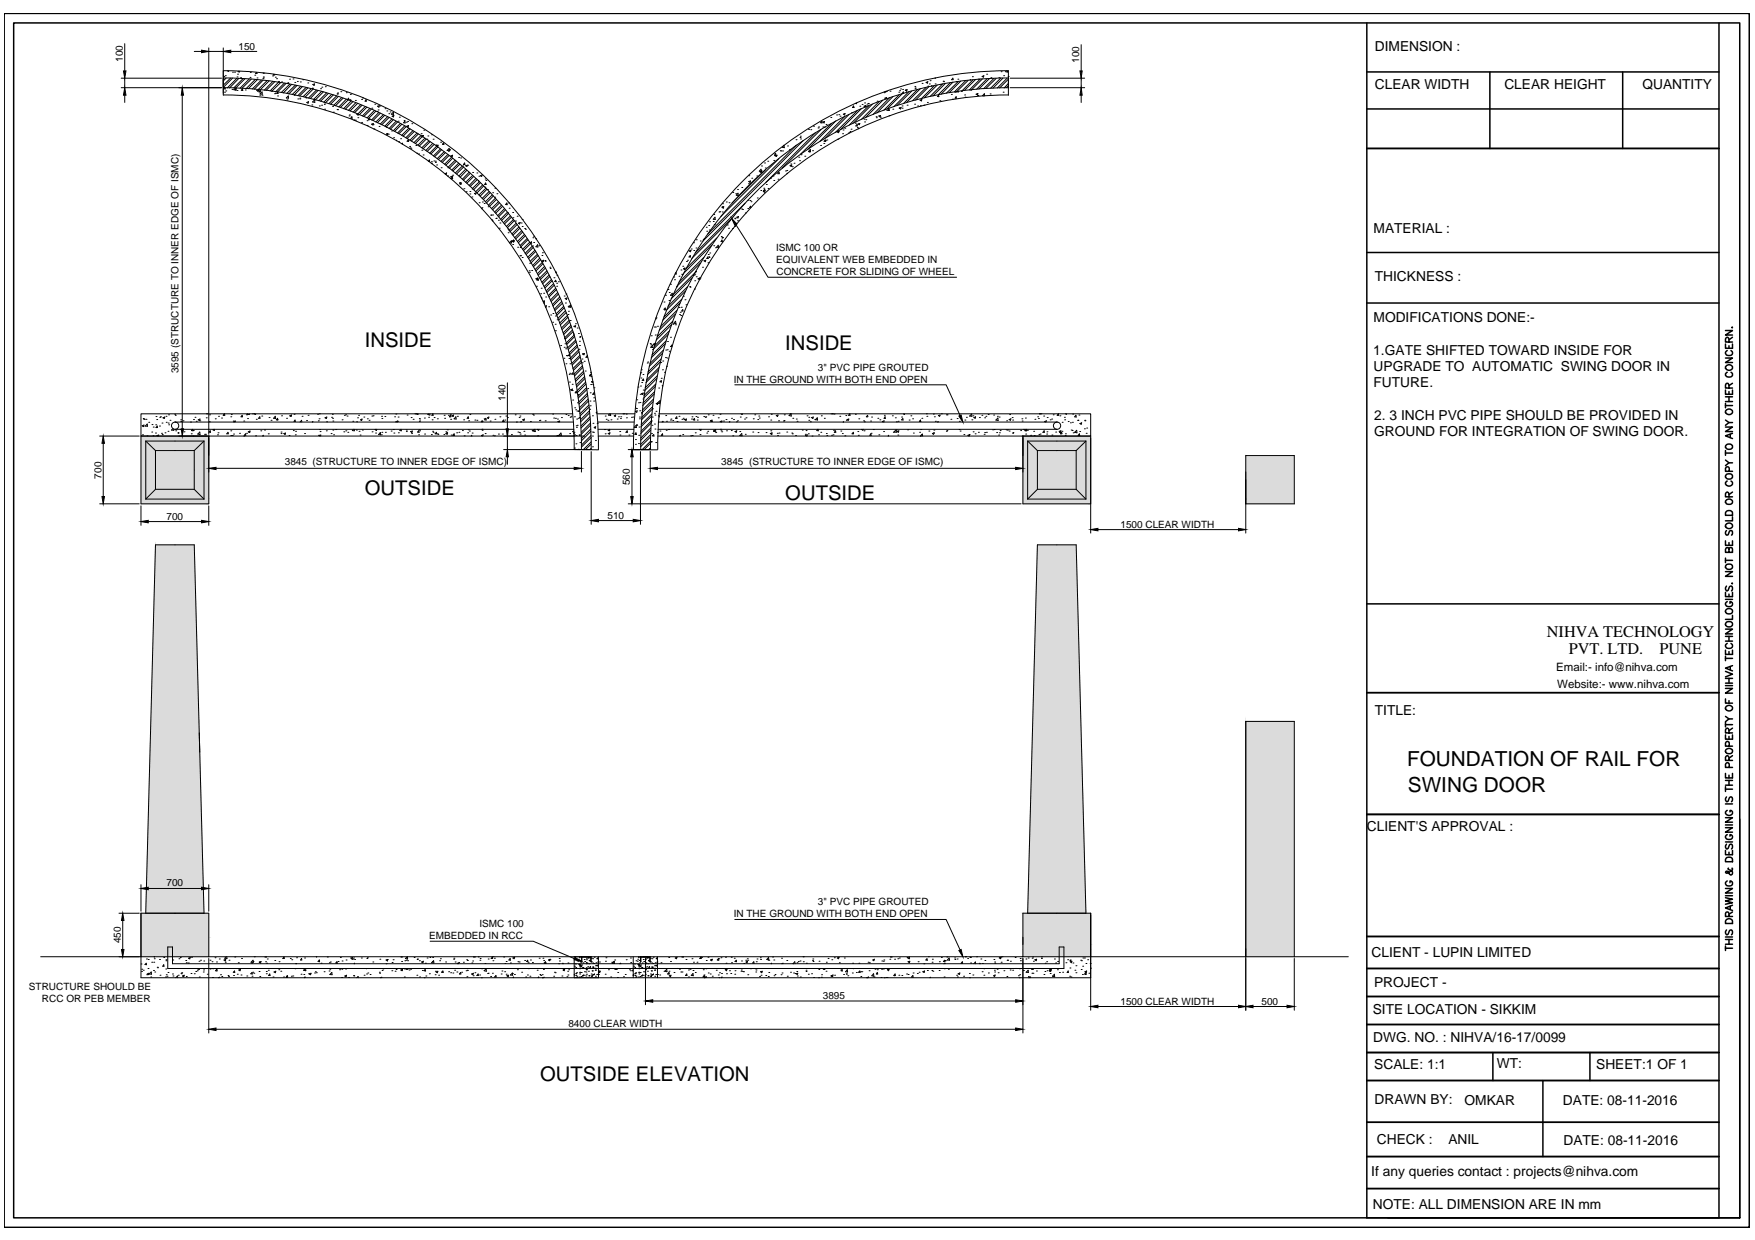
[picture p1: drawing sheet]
<svg xmlns="http://www.w3.org/2000/svg" width="297mm" height="210mm" viewBox="0 0 297 210" stroke-linecap="round" stroke-linejoin="round" font-family="sans-serif">
<defs><g id="words">
<g font-size="3.5">
<text x="238.2" y="129.7">FOUNDATION OF RAIL FOR</text>
<text x="238.3" y="134">SWING DOOR</text>
</g>
<g font-size="3.4">
<text x="61.8" y="58.7">INSIDE</text>
<text x="132.9" y="59.3">INSIDE</text>
<text x="61.8" y="83.8">OUTSIDE</text>
<text x="132.9" y="84.7">OUTSIDE</text>
<text x="91.4" y="183">OUTSIDE ELEVATION</text>
</g>
<g font-size="2.8">
<text x="261.8" y="107.9">NIHVA TECHNOLOGY</text>
<text x="265.5" y="110.7">PVT. LTD.</text>
<text x="280.9" y="110.7">PUNE</text>
</g>
<g font-size="2.3">
<text x="232.7" y="8.6">DIMENSION :</text>
<text x="232.7" y="15">CLEAR WIDTH</text>
<text x="254.6" y="15">CLEAR HEIGHT</text>
<text x="278" y="15">QUANTITY</text>
<text x="232.5" y="39.5">MATERIAL :</text>
<text x="232.7" y="47.6">THICKNESS :</text>
<text x="232.5" y="54.5">MODIFICATIONS DONE:-</text>
<text x="232.4" y="60">1.GATE SHIFTED TOWARD INSIDE FOR</text>
<text x="232.5" y="62.8">UPGRADE TO AUTOMATIC SWING DOOR IN</text>
<text x="232.5" y="65.6">FUTURE.</text>
<text x="232.6" y="71.1">2. 3 INCH PVC PIPE SHOULD BE PROVIDED IN</text>
<text x="232.6" y="73.9">GROUND FOR INTEGRATION OF SWING DOOR.</text>
<text x="232.7" y="121.1">TITLE:</text>
<text x="231.3" y="140.7">CLIENT'S APPROVAL :</text>
<text x="232.1" y="162">CLIENT - LUPIN LIMITED</text>
<text x="232.6" y="167">PROJECT -</text>
<text x="232.4" y="171.7">SITE LOCATION - SIKKIM</text>
<text x="232.4" y="176.3">DWG. NO. : NIHVA/16-17/0099</text>
<text x="232.6" y="181">SCALE: 1:1</text>
<text x="253.4" y="180.8">WT:</text>
<text x="270.2" y="181">SHEET:1 OF 1</text>
<text x="232.6" y="186.9">DRAWN BY:</text>
<text x="247.9" y="187.1">OMKAR</text>
<text x="264.5" y="187.1">DATE: 08-11-2016</text>
<text x="233" y="193.6">CHECK :</text>
<text x="245.1" y="193.7">ANIL</text>
<text x="264.6" y="193.9">DATE: 08-11-2016</text>
<text x="232.1" y="199">If any queries contact : projects@nihva.com</text>
<text x="232.4" y="204.6">NOTE: ALL DIMENSION ARE IN mm</text>
</g>
<g font-size="1.9">
<text x="263.4" y="113.6">Email:- info@nihva.com</text>
<text x="263.6" y="116.5">Website:- www.nihva.com</text>
</g>
<g font-size="1.7">
<text x="20.8" y="10.5" transform="rotate(-90 20.8 10.5)">100</text>
<text x="40.4" y="8.4">150</text>
<text x="182.7" y="10.7" transform="rotate(-90 182.7 10.7)">100</text>
<text x="131.3" y="42.5">ISMC 100 OR</text>
<text x="131.4" y="44.5">EQUIVALENT WEB EMBEDDED IN</text>
<text x="131.4" y="46.6">CONCRETE FOR SLIDING OF WHEEL</text>
<text x="30.2" y="63.2" transform="rotate(-90 30.2 63.2)">3595 (STRUCTURE TO INNER EDGE OF ISMC)</text>
<text x="124.2" y="64.8">IN THE GROUND WITH BOTH END OPEN</text>
<text x="138.4" y="62.7">3&quot; PVC PIPE GROUTED</text>
<text x="85.5" y="67.9" transform="rotate(-90 85.5 67.9)">140</text>
<text x="17.2" y="81" transform="rotate(-90 17.2 81)">700</text>
<text x="48.2" y="78.6">3845 (STRUCTURE TO INNER EDGE OF ISMC)</text>
<text x="106.6" y="82.2" transform="rotate(-90 106.6 82.2)">560</text>
<text x="122.1" y="78.6">3845 (STRUCTURE TO INNER EDGE OF ISMC)</text>
<text x="28.2" y="88">700</text>
<text x="102.8" y="87.8">510</text>
<text x="189.6" y="89.3">1500 CLEAR WIDTH</text>
<text x="28.2" y="150.1">700</text>
<text x="124.2" y="155.3">IN THE GROUND WITH BOTH END OPEN</text>
<text x="138.4" y="153.2">3&quot; PVC PIPE GROUTED</text>
<text x="20.4" y="159.7" transform="rotate(-90 20.4 159.7)">450</text>
<text x="72.6" y="159">EMBEDDED IN RCC</text>
<text x="81.1" y="157">ISMC 100</text>
<text x="4.9" y="167.5">STRUCTURE SHOULD BE</text>
<text x="7.1" y="169.6">RCC OR PEB MEMBER</text>
<text x="96.2" y="173.9">8400 CLEAR WIDTH</text>
<text x="139.3" y="169.1">3895</text>
<text x="189.6" y="170">1500 CLEAR WIDTH</text>
<text x="213.5" y="170">500</text>
</g>
</g></defs>
<!-- layer: 0 -->
<g fill="#dbdbdb" stroke="#dbdbdb" stroke-width=".17">
<path d="M24.7 74.7l1.6 1.6h-1.6z"/>
<path d="M32.9 76.3l1.6-1.6v1.6z"/>
<path d="M24.7 82.8h1.6l-1.6 1.7z"/>
<path d="M32.9 79.6h1.6v3.2z"/>
<path d="M173.9 74.7l1.7 1.6h-1.7z"/>
<path d="M182.1 76.3l1.7-1.6v1.6z"/>
<path d="M173.9 82.8h1.7l-1.7 1.7z"/>
<path d="M182.1 79.6h1.7v3.2z"/>
<path d="M26.3 92.2l-.7 29.9h8.1zM26.3 92.2h6.6l.8 29.9z"/>
<path d="M25.6 122.1l-.9 32.5h9.8zM25.6 122.1h8.1l.8 32.5z"/>
<path d="M23.9 154.6v4.1h11.4zM23.9 154.6h11.4v4.1z"/>
<path d="M23.9 158.7v1.2h11.4zM23.9 158.7h11.4v1.2z"/>
<path d="M23.9 159.9v2.1h11.4zM23.9 159.9h11.4v2.1z"/>
<path d="M175.6 92.2l-1.7 62.4h9.9zM175.6 92.2h6.5l1.7 62.4z"/>
<path d="M173.1 154.6v5.3h11.5zM173.1 154.6h11.5v5.3z"/>
<path d="M173.1 159.9v.4h11.5zM173.1 159.9h11.5v.4z"/>
<path d="M173.1 160.3v.4h11.5zM173.1 160.3h11.5v.4z"/>
<path d="M173.1 160.7v1.3h11.5zM173.1 160.7h11.5v1.3z"/>
<path d="M210.8 122.1v39.9h8.3zM210.8 122.1h8.3v39.9z"/>
<path d="M23.9 73.8v.9h11.4zM23.9 73.8h11.4v.9z"/>
<path d="M34.5 74.7v9.8h.8zM34.5 74.7h.8v9.8z"/>
<path d="M23.9 74.7v9.8h.8zM23.9 74.7h.8v9.8z"/>
<path d="M23.9 84.5v.8h11.4zM23.9 84.5h11.4v.8z"/>
<path d="M173.1 73.8v.9h11.5zM173.1 73.8h11.5v.9z"/>
<path d="M183.8 74.7v9.8h.8zM183.8 74.7h.8v9.8z"/>
<path d="M173.1 74.7v9.8h.8zM173.1 74.7h.8v9.8z"/>
<path d="M173.1 84.5v.8h11.5zM173.1 84.5h11.5v.8z"/>
<path d="M210.8 77.1v8.2h8.3zM210.8 77.1h8.3v8.2z"/>
<path d="M26.3 76.3v3.3h6.6zM26.3 76.3h6.6v3.3z"/>
<path d="M26.3 79.6v3.2h6.6zM26.3 79.6h6.6v3.2z"/>
<path d="M24.7 74.7l1.6 1.6h6.6zM24.7 74.7h9.8l-1.6 1.6z"/>
<path d="M32.9 76.3v3.3h1.6zM32.9 76.3h1.6v3.3z"/>
<path d="M32.9 79.6v3.2h1.6zM32.9 82.8h1.6v1.7z"/>
<path d="M24.7 76.3v6.5h1.6zM24.7 76.3h1.6v6.5z"/>
<path d="M24.7 84.5h9.8l-8.2-1.7zM26.3 82.8h6.6l1.6 1.7z"/>
<path d="M173.9 74.7l1.7 1.6h6.5zM173.9 74.7h9.9l-1.7 1.6z"/>
<path d="M182.1 76.3v3.3h1.7zM182.1 76.3h1.7v3.3z"/>
<path d="M175.6 76.3v3.3h6.5zM175.6 76.3h6.5v3.3z"/>
<path d="M173.9 76.3v3.3h1.7zM173.9 76.3h1.7v3.3z"/>
<path d="M182.1 79.6v3.2h1.7zM182.1 82.8h1.7v1.7z"/>
<path d="M175.6 79.6v3.2h6.5zM175.6 79.6h6.5v3.2z"/>
<path d="M173.9 79.6v3.2h1.7zM173.9 79.6h1.7v3.2z"/>
<path d="M173.9 84.5h9.9l-8.2-1.7zM175.6 82.8h6.5l1.7 1.7z"/>
</g>
<g fill="none" stroke="#000" stroke-width=".17">
<path d="M20.5 13.2h17M20.5 14.8h17M21.1 7.4v4.6M21.1 13.2v1.6M21.1 16.1v1.2M30.8 16.1v56.5M32.9 8.7h1.2M35.3 8.1v65.4M35.3 8.7h2.5M37.8 8.1v8M37.8 14.8a60.6 60.6 0 0 1 60.6 61.3M37.8 16.1a59.4 59.4 0 0 1 59.4 60"/>
<path d="M37.8 13.2a62.3 62.3 0 0 1 62.3 62.9M37.8 12a63.5 63.5 0 0 1 63.5 64.1M37.9 12.9h.1M37.9 13.2l-.1 .1M38 15.6h.1M38 14.8l-.1 .2 .2 .1v-.3M38.1 12.8h.1M38.2 15.4h.1M38.3 13.2l-.5 .5M38.5 12l.2 .1v-.1M39 13.2l-1.2 1.2M39.1 8.7h4.4"/>
<path d="M39.3 15.1h.1M39.4 12.2h.1M39.4 13.2l-1.6 1.6M39.7 12.2h.1M39.8 15.2h.1M39.9 15h.1M40.1 13.3l-1.6 1.6M40.1 15.3h.1M40.1 13h.1M40.2 12.6h.1M40.4 12.1h-.1l.2 .1v-.1M40.4 12.1h.1"/>
<path d="M40.4 13.3l-1.6 1.6M40.7 13.2h.1M41 15.1l.1 .2h-.3zM41.1 13.3l-1.5 1.6M41.5 13.3l-1.6 1.6v.4l-.3-.1 .3-.3M41.5 15.2h.1M42.2 13.4l-1.6 1.5M42.3 13.1h.1M42.4 12.3h.1M42.5 13.4l-1.5 1.5M43.1 12.7h.1M43.2 13.4l-1.5 1.6"/>
<path d="M43.4 12.3l-.1 .1h.2v-.1M43.5 15.3l.3-.1-.1 .3zM43.5 13.2h.1M43.5 13.5l-1.5 1.5M43.7 15.3h.1M44 16.1h.1M44 15.9l.4-.3v.3zM44.1 15.3v.3h-.3zM44.2 13.6l-1.5 1.5M44.4 16.1h.1M44.5 13.3h.1M44.5 13.6l-1.5 1.5"/>
<path d="M44.5 12.3l.2 .1v-.1M44.6 13h.1M44.6 13.2h.1M45.2 13.7l-1.5 1.4M45.5 13.7l-1.4 1.5M46 15.4h.1M46.1 12.9h.1M46.2 13.8l-1.5 1.5M46.3 12.6v.1h.2v-.1M46.5 15.9h.1M46.5 13.8l-1.5 1.5M46.6 13.1h.1"/>
<path d="M46.6 15.8h.1M46.8 13.3h.1M47 16.2h.1M47 15.6l.1 .2h-.3zM47.1 13.9l.1 .1M47.1 13.8h.1M47.1 13.9l-1.4 1.5M47.5 14l-1.5 1.4M47.7 13.9h.1M48.1 14.1l-1.4 1.4M48.4 14.1l-1.4 1.5M48.5 16.6l.3-.4v.4z"/>
<path d="M48.6 16.9h.1M48.7 14.1h.1M48.7 14h.1M49 13.4h.1M49.1 14.3l-1.5 1.3M49.3 14.3l-1.4 1.4M49.6 13.4h.1M49.8 16.1h.1M49.9 14h.1M50 14.4l-1.5 1.4M50.3 14.5l-1.4 1.4M50.3 13.8h.1"/>
<path d="M50.4 16.7h.1M50.7 16.6h.1M50.7 16.7h.1M50.8 13.9h.1M50.9 14.6l-1.4 1.4M51.2 14.7l-1.4 1.4M51.3 13.5h.1M51.8 16.6h.1M51.8 14.8l-1.4 1.4M51.9 17.3l.3-.1-.1 .3zM52.1 14h.1M52.1 14.9l-1.4 1.3"/>
<path d="M52.7 15l-1.4 1.4M52.8 17.8h.1M52.9 15h.1M52.9 14.9h.1M52.9 17.3l.3-.4 .1 .4zM52.9 14.3l.3-.1v.3zM53 15.1l-1.4 1.4M53.5 15.3l-1.3 1.3M53.8 15.3l-1.3 1.4M54 17.9h.1M54.3 15h.1M54.4 17.8h.1"/>
<path d="M54.4 15.5l-1.3 1.3M54.5 14.8h.1M54.7 15.6l-1.3 1.3M54.9 17.7h.1M54.9 17.4h.1M54.9 18.5h.1M55.1 14.7h.1M55.3 15.7l-1.3 1.3M55.6 15.8l-1.3 1.3M56.1 16l-1.3 1.3M56.3 18h.1M56.4 19h.1"/>
<path d="M56.4 16.1l-1.3 1.3M57 16.2l-1.3 1.4M57.1 18.5h.1M57.1 15.9h.1M57.1 15.7h.1M57.1 18.6h.1M57.3 16.3l-1.3 1.3M57.7 15.5h.1M57.8 16.5l-1.3 1.3M58.1 16.6l-1.3 1.3M58.6 15.7h.1M58.6 16.8l-1.3 1.3"/>
<path d="M58.9 16.9l-1.3 1.3M59 16.6v.3h-.2zM59.1 19.6h.1M59.1 19.5h.1M59.2 16.9h.1M59.3 16h.1M59.3 17h.1M59.4 17.1l-1.2 1.3M59.7 17.2l-1.3 1.3M60.1 17h.1M60.2 17.4l-1.2 1.3M60.5 17.5l-1.2 1.3"/>
<path d="M60.5 19.3h-.1l.2 .2v-.2M60.6 19.9h.1M61 17.7l-1.2 1.3M61.2 16.8h.1M61.3 17.8l-1.3 1.3M61.4 16.6h.1M61.8 18l-1.2 1.3M62 16.9v.2h-.2zM62.1 18.1l-1.3 1.3M62.6 18.4l-1.3 1.2M62.9 18.5l-1.3 1.2M62.9 18.3h.1"/>
<path d="M63.4 18.7l-1.3 1.3M63.4 17.6h.1M63.6 18.8l-1.2 1.3M63.8 18.9h.1M63.9 18l.3-.1-.1 .2zM64 18.6h.1M64.1 19l-1.2 1.3M64.3 17.9h.1M64.4 19.2l-1.3 1.2M64.9 19.4l-1.3 1.2M65.1 19.5l-1.2 1.3M65.2 18.4h.1"/>
<path d="M65.5 18.8h.1M65.6 19.8l-1.2 1.2M65.8 19.2h.1M65.9 19.9l-1.3 1.2M66 19h.1M66.2 19.3l.4-.3v.4zM66.4 19.7l.3-.2-.1 .3zM67.6 19.8h.1M140.6 19.9h.1M141.6 19.5h.1M142 19.4h.1M142.2 19.7h.1"/>
<path d="M142.7 19.3l.3-.1-.1 .3zM143 19.7l-4.2 4.2M143.7 19.4l-4 4M144.1 19.1h.1M144.3 18.2h.1M144.5 17.9l.1 .3h-.3zM145 17.4v.2l-.2-.1M145.1 18.7l-3.7 3.7M145.5 18h.1M145.7 18.4l-3.5 3.6M145.9 17.7h.1M146.2 18l.3-.1v.2z"/>
<path d="M146.3 17.4h.1M146.7 17.8h.1M146.9 17.5h.1M147 17.6h.1M147.1 17.9l-3.4 3.3M147.6 17.6l-3.1 3.2M148.3 19.8h.1M148.3 19.9h.1M148.4 17.1h.1M148.7 19.6l.3-.1v.3zM148.8 17.2l-3 3M149 19.8h.1"/>
<path d="M149.4 17l-2.9 2.9M149.6 15.7h.1M149.8 16.6l.3-.1-.1 .2zM149.9 15.5h.1M149.9 15.5l-.2 .1M150 15.5h.1M150.1 18.7h.1M150.5 19.6h.1M150.5 18.4v.3h-.2zM150.6 16.5l-2.8 2.9M150.7 15.4h.1M151.1 18.5h.1"/>
<path d="M151.1 16.4l-2.7 2.7M152.1 15.6h.1M152.2 18.3h.1M152.2 16l-2.6 2.7M152.2 18.3l.3-.1-.1 .2zM152.3 15.4h.1M152.4 15.1h.1M152.7 17.9h.1M152.7 18.3h.1M152.7 15.9l-2.6 2.5M152.8 15.1h.1M152.8 15.8h-.1l.2-.2v.2"/>
<path d="M153.2 15.3l.3-.1-.1 .2zM153.3 15.2h.1M153.5 17.8h.1M153.8 15.6l-2.5 2.5M154.3 15.4l-2.5 2.5M154.8 17.6h.1M154.8 14.6h.1M154.9 14.9h.1M154.9 15h.1M155.3 17.9h.1M155.3 15.1l-2.4 2.4M155.7 17l.3-.2-.1 .3z"/>
<path d="M155.8 17.9h.1M155.8 15l-2.4 2.3M156.1 14.1h.1M156.4 17.8h.1M156.7 14.8l-2.2 2.2M156.7 14l.3-.2v.3zM157 17.3h.1M157 14.6h.1M157.2 14.7l-2.2 2.2M157.3 14.2h.1M157.4 13.7h.1M157.6 14.6l.1-.1 .1 .1"/>
<path d="M158.1 14.5l-2.1 2.2M158.3 14.2h.1M158.3 13.2h-.1M158.6 14.4l-2.2 2.1M158.7 16.3l.2-.2v.3zM159.1 17h.1M159.2 14.3h.1M159.5 14.2l-2.1 2.1M159.6 13.7h.1M159.7 13.8h.1M160 14.2l-2.1 2M160.9 14l-2.1 2"/>
<path d="M161 16h.1M161.2 16.8h.1M161.3 13.9l-2 2M161.3 13.2v.3h-.2zM161.7 15.6h.1M161.8 16.4l.1 .2h-.2zM161.9 15.5h.1M161.9 13.8h.1M162.1 13.4h.1M162.2 13.8l-2 2M162.2 15.4v.2l-.3-.1M162.6 13.7l-2 2"/>
<path d="M162.7 15.5h.1M163.3 16.1h.1M163.4 16.5h.1M163.4 13.7l-1.9 1.9M163.9 13.6l-1.9 1.9M164.2 13.6v-.1l.1 .1M164.3 15.3h.1M164.6 13h.1M164.7 13.5l-1.9 1.9M165.1 13.5l-1.9 1.8M165.2 15.9l.3-.1-.1 .3zM165.5 16.2h.1"/>
<path d="M165.6 13.4h.1M165.9 13.4l-1.8 1.8M166.2 12.9l.3-.1-.1 .3zM166.3 13.4l-1.8 1.8M166.5 16.2h-.2l.3-.3 .1 .3M167 12.6h.1M167.1 13.3l-1.8 1.8M167.5 13.3l-1.8 1.8M167.6 15.9h.1M167.7 13.2h.1M168.2 13.3l-1.7 1.7M168.6 13.3l-1.7 1.7"/>
<path d="M169.1 13.2h.1M169.4 13.2l-1.7 1.7M169.4 12.1h.1M169.7 13.2l-1.7 1.7M169.8 15.6h.1M169.9 12.8h.1M170.3 12l-.1 .1 .3 .1v-.2M170.5 13.2l-1.7 1.7M170.6 12.9h.1M170.7 14.1l-.7 .8M170.7 13.4l-1.5 1.5M170.7 14.5l-.4 .3"/>
<path d="M170.7 12v4.1M170.7 14.8a60.6 60.6 0 0 0-60.6 61.3M170.7 16.1a59.4 59.4 0 0 0-59.4 60M170.7 13.2a62.3 62.3 0 0 0-62.3 62.9M170.7 12a63.5 63.5 0 0 0-63.5 64.1M171 13.2h12.6M171 14.8h12.6M183 7.6v4.4M183 13.2v1.6M183 16.1v1.2M59.6 20l-.1-.2-.1 .2h.2M59.9 20.3h.1"/>
<path d="M60.1 20.3h.1M61.2 20.7h.1M62.1 21.2h.1M62.1 20.4h.1M62.5 20.1l-.2 .2h.3v-.2M62.9 21l.3-.1-.1 .3zM63.1 21.1h.1M63.3 21.8h.1M64.2 21.4h.1M65.4 21.5h.1M65.4 22.7l.2-.1v.2zM65.7 22.7h.1"/>
<path d="M66.3 22.2h.1M66.3 20.1l-1.2 1.3M66.6 20.3l-1.3 1.2M66.6 23.3h.1M67 20.5l-1.1 1.2M67.1 23.8v-.1v.1M67.3 20.6l-1.2 1.3M67.4 20.5h.1M67.5 24h.1M67.8 20.9l-1.2 1.2M67.8 23.5h.1M68 24.3l.1-.1v.2"/>
<path d="M68 21l-1.2 1.3M68.4 20.4h.1M68.5 21.3l-1.2 1.2M68.5 20.5l.1 .3h-.3zM68.7 21.4l-1.2 1.2M68.8 20.7h.1M68.9 21.4l.3-.2-.1 .3zM69 20.6h.1M69.1 23.7l.1 .2h-.3zM69.2 21.7l-1.2 1.2M69.3 24.8h.1M69.4 25h.1"/>
<path d="M69.4 21.8l-1.2 1.3M69.5 25.1h.1M69.7 20.9h.1M69.9 22.1l-1.2 1.2M70.1 22.3l-1.2 1.1M70.4 24.6h.1M70.6 22.5l-1.2 1.2M70.6 26h.1M70.8 22.7l-1.2 1.2M70.9 26.1h.1M71.2 23l-1.2 1.2M71.3 22.6h.1"/>
<path d="M71.4 23l.3-.1-.1 .3zM71.4 25.4h.1M71.5 23h.1M71.5 23.1l-1.2 1.2M71.6 26.2h.1M71.7 22h.1M71.9 23.4l-1.2 1.2M72.1 23.6l-1.2 1.2M72.2 23.6h.1M72.4 23h.1M72.5 27.3l.2-.2v.2h-.2M72.6 23.9l-1.2 1.1"/>
<path d="M72.8 24l-1.2 1.2M73 27.4h.1M73 27.7l.1-.1v.1M73.1 22.8h.1M73.2 24.3l-1.1 1.2M73.3 23.6h.1M73.4 27.2h.1M73.5 24.5l-1.2 1.1M73.7 27.3h.1M73.7 27.5h.1M73.8 24.5h.1M73.9 24.7l.3-.1-.1 .2z"/>
<path d="M73.9 27.9h.1M73.9 24.8l-1.2 1.1M74.1 24.9l-1.2 1.2M74.5 25.2l-1.2 1.2M74.6 24.1h.1M74.7 28.4h.1M74.7 25.3l-1.1 1.2M74.9 24.4l.2-.2v.3zM75.2 25.7l-1.2 1.2M75.3 29.4l.3-.1-.1 .2zM75.4 25.9l-1.2 1.1M75.7 25.5l.3-.4 .1 .4z"/>
<path d="M75.8 29.8h.1M75.8 28.4h.1M75.8 26.1l-1.2 1.2M75.9 25.6h.1M76 26.3l-1.2 1.2M76.1 25.3h.1M76.1 25.4h.1M76.2 30.2l.4-.3v.4zM76.3 29.9h.1M76.3 26.4l.3-.1-.1 .2zM76.4 26.7l-1.1 1.1M76.5 29.8h.1"/>
<path d="M76.6 29.7h.1M76.6 26.8l-1.1 1.2M77 27.1l-1.2 1.2M77.2 27.3l-1.1 1.2M77.6 26.7h.1M77.6 27.6l-1.1 1.2M77.8 30.9h.1M77.8 31.1l.3-.1-.1 .2zM77.8 27.8l-1.1 1.1M78 26.7h.1M78.2 28.1l-1.1 1.2M78.3 28.1h.1"/>
<path d="M78.4 28.3l-1.1 1.1M78.5 31.9h.1M78.6 27.6l.1 .2h-.3zM78.8 28.6l-1.1 1.2M78.8 28.1l.3-.1-.1 .2zM78.9 32.5h.1M79 28.8l-1.1 1.2M79.1 28h.1M79.4 29.2l-1.1 1.1M79.5 32.4h.1M79.5 32.8h.1M79.6 29.3l-1.2 1.2"/>
<path d="M79.9 33.3h.1M79.9 32h.1M80 29.2h.1M80 29.7l-1.2 1.1M80.2 29.9l-1.2 1.1M80.3 32.8l.3-.1-.1 .2zM80.5 30.2l-1.1 1.2M80.7 29.3h.1M80.8 30.4l-1.2 1.2M81 30.6v.1M81.1 29.8h.1M81.1 34.3h.1"/>
<path d="M81.1 30.8l-1.1 1.1M81.3 30.9l-1.1 1.2M81.3 29.7l.3-.1-.1 .3zM81.6 35.2h.1M81.6 35.3h.1M81.6 34.2h.1M81.7 31.3l-1.2 1.2M81.9 31.5l-1.2 1.2M81.9 34.4h.1M82.1 31.7h.1M82.1 30.3h.1M82.2 31l.1 .2h-.3z"/>
<path d="M82.2 30.6h.1M82.2 31.9l-1.1 1.1M82.4 32l-1.1 1.2M82.5 32.1h.1M82.6 35h.1M82.8 32.4l-1.2 1.2M83 32.6l-1.2 1.2M83.1 36.4h.1M83.3 33l-1.1 1.1M83.3 37.3l.1-.1v.3M83.4 32.6h.1M83.4 36.4h.1"/>
<path d="M83.5 33.2l-1.2 1.2M83.7 33.4h.1M83.8 31.9h.1M83.8 33.6l-1.1 1.1M83.9 37h.1M84 36.9h.1M84 33.8l-1.1 1.1M84.1 32.8h.1M84.4 37.3h.1M84.4 34.1l-1.2 1.2M84.5 38.6h.1M84.5 34.4l-1.1 1.1"/>
<path d="M84.6 37.7h.1M84.9 34.7l-1.2 1.2M85 35l-1.1 1.1M85.4 35.3l-1.2 1.2M85.5 35.5l-1.1 1.2M85.8 34.4v.3l-.2-.1zM85.9 35.9l-1.2 1.2M86 38.8h.1M86 36.1h.1M86 39.4h.1M86 36.1l-1.1 1.2M86.1 34.4h.1"/>
<path d="M86.1 39.1h.1M86.2 35.2h.1M86.4 36.6l-1.2 1.1M86.6 36.8l-1.2 1.1M86.8 36h.1M86.8 36.9h.1M86.9 37.2l-1.2 1.1M87 37.4l-1.1 1.2M87.2 37.4h.1M87.4 37.8l-1.2 1.2M87.5 36.6h.1M87.5 38l-1.2 1.2"/>
<path d="M87.7 37.8l.3-.1v.2zM87.8 38.4l-1.2 1.2M88 38.6l-1.2 1.2M88.2 37.7h.1M88.3 39.1l-1.2 1.1M88.4 37.2h.1M88.4 38.3h.1M88.5 39.3l-1.2 1.2M88.8 39.7l-1.2 1.2M88.8 38.7h.1M88.9 38.8h.1M88.9 39.9l-1.2 1.2"/>
<path d="M90.3 40h.1M119.5 38.5h.1M119.6 39.1h.1M120 38.2h.1M120 38.9h.1M120.1 37.5h.1M120.7 37.5h.1M120.8 36.3h.1M120.9 38h.1M121 36.8l.1 .4-.4-.1zM121.7 35.9h.1M121.8 35.8h.1"/>
<path d="M122.2 35.1l.3-.1-.1 .2zM122.2 35.9h.1M122.2 35h.1M122.3 34.5h.1M122.9 34.2h.1M123.1 38.1h.1M123.3 38.6h.1M123.4 34.3h.1M123.7 37.2l-6.6 6.6M124 38.7h.1M124 32.6h.1M124.3 38.3h.1"/>
<path d="M124.4 36.9h.1M124.4 37h.1M124.5 32.8h.1M124.5 38l5.5 8.9h31.9M124.7 37.9l-.1-.1-.2 .2h.2M124.7 36.8l.3-.2-.1 .3zM124.8 32.1h.1M124.8 37.4h.1M124.9 32.7l.1 .4-.4-.1zM125.5 35.4h.1M125.5 31.7h.1M125.7 35.5h.1"/>
<path d="M126.1 34.4l-8.4 8.4M126.1 36.1h.1M126.6 35.3h.1M126.6 33.9h.1M126.7 31.1h.1M126.7 29.7h.1M126.7 30.7l.3-.1-.1 .3zM126.9 33.9h.1M127.1 35.1l-.1-.2-.1 .2 .2 .1M127.1 34.1h.1M127.2 30.2h.1M128.1 29.8h.1"/>
<path d="M128.2 33.5h.1M128.8 32.2h.1M128.8 28.9h.1M128.8 29h-.3l.3-.4v.5M128.9 28.1h.1M128.9 28.9v.3h-.2zM129.2 32.4l.3-.1-.1 .2zM129.3 31.9h.1M129.4 27.6h.1M129.4 32l.1 .3h-.3zM129.5 28.4h.1M129.6 28.7l-5.7 5.7"/>
<path d="M129.7 31.2h.1M129.9 27.3h.1M130 31.9h.1M130.4 30.2h.1M130.8 29.8h.1M131 30.6h.1M131 27.2h.1M131.1 26.4h.1M131.1 26h.1M131.2 26.4l.3-.1-.1 .2zM131.3 26v.3h-.2zM131.7 30.3h.1"/>
<path d="M131.9 26.8l-9.9 9.8M131.9 29.2v.2h-.3zM132.1 25.5h.1M132.2 25.6h.1M132.4 25.6h.1M132.7 24.6v.4l-.3-.1zM133 28.9h.1M133.2 28.9h.1M133.3 29.4h-.1M133.3 24.7h.1M133.6 25.3h.1M133.7 28.1l.3-.2-.1 .3z"/>
<path d="M133.8 27.8h.1M134.1 28.2h.1M134.4 27.6h.1M134.7 23.7h.1M134.8 24.6l-15 15M135.2 26.6h.1M135.3 27.2h.1M135.4 23.3h.1M135.5 23.1h.1M135.5 23.5h.1M135.6 26.2h.1M136 23.8l-17 17"/>
<path d="M136.2 26.4h.1M136.8 21.9h.1M136.9 25.7h.1M137.1 25.3l.1 .4-.4-.1zM137.2 22h.1M137.5 25.5h.1M137.7 21.4h.1M138 22.5l-8.4 8.4M138.5 21.7h.1M138.5 21.5h.1M138.9 24.6h.1M138.9 20.8l.2-.2v.2z"/>
<path d="M139 21.9l-6.6 6.6M139.3 21.5h.1M139.3 20.6h.3l-.1 .2zM139.4 24.3h.1M139.5 23.9l.2-.2v.2zM139.5 21.5h.1M139.7 23.8h.1M139.8 21.1h.1M139.9 23.7h.1M140.7 20.9l-5.2 5.2M141.5 20.5l-4.8 4.8M141.7 22.3l.3-.1-.1 .3z"/>
<path d="M141.8 23.6h.1M141.9 22.2h.1M142.6 22.6h.1M142.7 22h.1M143 21.7h.1M143.7 22.5h.1M143.9 22.3h.1M144 21.9h.1M144.8 20.9h.1M145.1 21.1v.2h-.2zM145.1 21.6h.1M145.2 21.8h.1"/>
<path d="M145.2 21l.3-.1-.1 .2zM146.2 20.2h.1M146.3 20.6h.1M146.5 20.3h.1M86.2 41.1l.4-.3v.3zM86.7 40.8l.3-.1-.1 .3zM86.8 41.4h.1M86.9 40.6l.1 .3h-.3zM87.6 41.9h.1M88 43.3h.1M88 41.9h.1M88.1 43.3h.1"/>
<path d="M88.4 43.6h.1M89.2 40.4l-1.2 1.2M89.4 40.6l-1.2 1.2M89.6 45.8h.1M89.6 46.1h.1M89.6 44.6h.1M89.6 41l-1.1 1.2M89.7 41.1l.2-.2 .1 .3zM89.8 41.2l-1.2 1.2M90 45.8h.1M90.1 41.7l-1.2 1.2M90.2 41.6h.1"/>
<path d="M90.2 40.2h.1M90.2 41.9l-1.1 1.2M90.3 41h.1M90.5 42.4l-1.2 1.1M90.7 40.4h.1M90.7 42.6l-1.2 1.2M90.7 47.2l.3-.1-.1 .2zM90.8 48.5h.1M90.9 47.4l.2-.2v.2zM91 43l-1.3 1.2M91 41.4v.4h-.3zM91.1 43.3l-1.2 1.2"/>
<path d="M91.2 41.6h.1M91.3 43.7l-1.1 1.2M91.5 49.7h.1M91.5 44l-1.2 1.2M91.6 48.8h.1M91.6 50.4l.1-.1v.3M91.7 43.3h.1M91.7 44.2l.3-.1-.1 .2zM91.8 44.4l-1.2 1.2M91.8 42.8h.1M91.9 44.6l-1.2 1.3M91.9 51.1l.2-.2v.4"/>
<path d="M92 51h.1M92 49.6h.1M92.1 45.1l-1.1 1.2M92.2 44.1h.1M92.3 44.2h.1M92.3 51.8h.2l-.1 .2M92.3 45.4l-1.2 1.2M92.4 50.3h.1M92.6 45.8l-1.3 1.3M92.7 46.1l-1.2 1.2M92.9 51.9h.1M92.9 46.6l-1.2 1.2"/>
<path d="M93.1 45.2h.1M93.1 46.8l-1.3 1.2M93.1 45.5h.1M93.2 53.3h.1M93.3 47.3l-1.2 1.2M93.5 47.5l-1.3 1.3M93.5 54.6h.1M93.6 53.1h.1M93.7 48l-1.3 1.3M93.8 47h.1M93.8 48.3l-1.2 1.2M94 54.9h.1"/>
<path d="M94 53.5h.1M94 56h.1M94 46h.1M94.1 46.2h.1M94.1 48.8l-1.3 1.2M94.1 47.4v.3h-.2zM94.2 49l-1.3 1.3M94.2 47.9h.1M94.2 48.5h.1M94.3 46.6h.1M94.3 54.1h.1M94.4 49.5l-1.2 1.3"/>
<path d="M94.5 47.7h.1M94.5 49.8l-1.2 1.2M94.7 50.3l-1.2 1.2M94.9 50.5l-1.3 1.3M94.9 58.5h.1M95.1 51l-1.3 1.3M95.2 51.3l-1.3 1.3M95.4 51.8l-1.3 1.3M95.5 58.8h.1M95.5 50.1h.1M95.5 52.1l-1.2 1.3M95.5 57.3h.1"/>
<path d="M95.6 58.2h.1M95.7 50.5l.3-.1-.1 .3zM95.7 51.3h.1M95.7 52.6l-1.3 1.3M95.7 59h.1M95.8 49.8h.1M95.8 52.9l-1.2 1.3M95.9 58.8h.1M96 53.4l-1.3 1.3M96.1 53.2h.1M96.1 53.7l-1.2 1.3M96.2 51.8h.1"/>
<path d="M96.2 52.7h.1M96.3 54.2l-1.3 1.3M96.4 60v.2h-.2zM96.4 54.5l-1.2 1.3M96.5 54.3h.1M96.5 51.6l.1 .4h-.3zM96.6 55.1l-1.3 1.2M96.7 55.3l-1.3 1.3M96.9 55.9l-1.3 1.3M97 56.2l-1.3 1.2M97.1 56.4v.3M97.1 55.2l.3-.1v.3z"/>
<path d="M97.2 56.7l-1.3 1.3M97.3 57l-1.3 1.3M97.4 54.8h.1M97.4 57.6l-1.3 1.3M97.5 57.8l-1.3 1.4M97.7 55.5h.1M97.7 58.4l-1.4 1.3M97.7 58.7l-1.3 1.3M97.9 56.5h.1M97.9 59.3l-1.4 1.3M98 59.1h.1M98 59.5l-1.4 1.4"/>
<path d="M98.1 58.5h.1M98.1 57.8h.1M98.1 57.1h.1M98.2 57h.1M98.6 59.9h.1M98.6 57.3h.1M98.6 59.9l.3-.1-.1 .3zM110.1 58.2h.1M110.1 58.4h.1M110.2 56.8h.1M110.4 59.2h.1M110.4 58.4l.1 .4h-.4z"/>
<path d="M110.7 55.4h.1M110.7 58.2l.1 .2h-.2zM110.8 58.1h.1M110.9 56.7h.1M110.9 55.4h.1M111 54h.1M111 53.8h.1M111.2 56.7h.1M111.3 55.2h.1M112.1 59.8l-2.2 2.2M112.3 59.3l-2.3 2.2M112.4 51.1h.1"/>
<path d="M112.4 52.4l.2-.3v.3zM112.5 52.5h.1M112.6 58.2l-2.4 2.4M112.6 50h.1M112.7 59.3h.1M112.7 57.7l-2.4 2.4M112.9 59.2h.1M113 57.8h.1M113.1 49h.1M113.1 56.6l-2.5 2.5M113.2 50.9h.1M113.2 56.1l-2.4 2.5"/>
<path d="M113.3 49.5h.1M113.3 59.5h.1M113.5 57.1h.1M113.5 48.1h.1M113.5 58.7h.1M113.7 55l-2.6 2.6M113.8 58.5l-.1-.1-.2 .3h.2M113.8 49.6v.4h-.3zM113.9 54.4l-2.7 2.6M113.9 54.9h.1M114 46.9h.1M114.2 47.4h.1"/>
<path d="M114.3 53.2l-2.7 2.7M114.3 55h.1M114.3 46.3l.1-.2 .1 .3h-.3M114.3 54.4l.1 .4-.4-.1zM114.5 48.5h.1M114.5 52.6l-2.8 2.8M114.9 46.8h.1M114.9 52.1h.1M115 53.2h.1M115.1 51.3l-2.9 2.9M115.1 52.9h.1M115.2 53.4h.1"/>
<path d="M115.3 45.7h.1M115.3 52h.1M115.4 46.4h.1M115.4 50.7l-3 3M115.5 46.5h.1M115.6 45.1h.1M115.6 52.4v.2h-.2zM115.6 50.2h.1M115.7 45.5l.2-.1v.2zM115.9 50.7h.1M116 49.3l-3.2 3.1M116.1 51.6h.1"/>
<path d="M116.2 44.3h.1M116.4 44.1h.1M116.4 48.5l-3.3 3.3M116.7 42.5l.3-.1-.1 .2zM116.7 48.5h.1M116.8 48.6h.1M116.8 43.3l.1 .2h-.3zM117 42.1h.1M117.1 47l-3.5 3.6M117.4 41.1h.1M117.4 42.4h.1M117.4 46.5l.1 .1h-.2"/>
<path d="M117.5 48.9h.1M117.6 47.5h.1M117.6 46.5h.1M117.6 46.2l-3.7 3.7M117.6 46.2h.1M117.7 46h.1M117.8 42h.1M117.8 40.6h.1M117.8 46.8h.1M118.1 47.2l.3-.1-.1 .2zM118.3 47.3h.1M118.5 47.1h.1"/>
<path d="M118.5 40.8h.1M118.6 44.5l-4.1 4M118.9 45.2h.1M119.1 43.6l-4.2 4.2M119.2 44.1h.3l-.1 .2zM119.2 40.4l-.1 .2M119.8 43.5l.1 .3h-.3zM119.8 44.5h.1M119.9 43.1h.1M120 43.5h.1M120 43.6h.1M120.1 42.8h.1"/>
<path d="M120.5 41.5l-4.8 4.8M120.8 41.6h.1M121.1 41.9h.1M121.3 40.3l-5.2 5.2M121.6 41.5v.4h-.3zM122.1 40h.1M122.2 40.3h.1M122.2 40.2h.1M122.2 40.6l.1 .3h-.3zM122.3 40.2h.1M16.9 73.8h6.7M17.5 75v9.1"/>
<path d="M24.1 72.1l.3-.1-.1 .2zM24.1 73.6h.1M24.2 72.2h.1M24.2 70.9h.1M24.3 70.9h.1M24.4 71h.1M24.6 72.1l.3-.3 .1 .4zM24.7 74.7h9.8M24.7 74.7v9.8M24.7 74.7l1.6 1.6M24.7 71h.1M24.9 73.8h.1"/>
<path d="M25.2 71.5h.1M25.7 73.1h.1M25.7 71.9h.1M25.9 73.8h.1M25.9 72.3h.1M26.3 73.3h.1M26.3 76.3h6.6M26.3 76.3v6.5M26.4 71.9h.1M26.4 70.5h.1M26.5 71h.1M26.6 72.1l.1 .3h-.3z"/>
<path d="M26.7 73.8l-.1-.1 .3-.1-.1 .2M27 72.1h.1M27 70.6h.1M27.2 70.6h.1M27.3 73.3h.1M27.4 71.6h.1M27.5 73.6h.1M27.6 70.7l.3-.1-.1 .3zM27.9 73.3h.1M28.1 70.5h.1M28.1 71.5h.1M28.4 73h.1"/>
<path d="M28.5 71.6h.1M28.5 70.2h.1M28.6 71.9h.1M28.8 71.1h.1M29.2 72.6l-.2 .2h.4v-.2M29.6 70.1h.1M29.6 71.4h67.5M29.6 72.7h67.5M29.7 70.3h.1M29.7 72.9h.1M30.1 73.2h.1M30.1 73.3h.1"/>
<path d="M30.6 72.7h.1M30.6 71.4h.1M30.6 71.1h.1M31 71.2h.1M31.1 73.1h.1M32.2 71.4h.1M32.4 73.4h.1M32.6 72.7l.1 .2h-.3zM32.7 73.8h.1M32.7 72.9h.1M32.8 71h.1M32.9 76.3v6.5"/>
<path d="M33 70.6h.1M33.2 71.3h.1M33.5 73.5l.3-.4 .1 .5zM33.6 71.1l.3-.2-.1 .3zM33.8 71.2h.1M34.5 74.7v9.8M34.5 74.7l-1.6 1.6M34.6 73.5h.1M34.8 73.5h.1M34.9 70.7h.1M35 70h.1M35.3 73.8v11.5h-11.4v-11.5h11.6"/>
<path d="M35.4 73.1l.2-.2v.3zM35.4 71.4h.1M35.5 70.2h.1M36.2 72.7l-.1 .1 .2 .1v-.2M36.4 70.9h.1M36.6 79.3h60.6M36.8 73.6h.1M36.9 73.3h.1M37 70.5h.1M37.5 70.8h.1M37.8 70.3l.2-.3v.3zM37.8 70.3h.1"/>
<path d="M38.6 73.2v.2h-.2zM39.1 72.9h.1M39.1 70.6h.1M39.1 73.7h.1M39.1 70.2h.1M39.3 73.7h.1M39.5 71.3h.1M39.5 73.5h.1M39.8 71.3v.1M39.9 71.3l-.3 .1M40.5 73.3h.1M41 70.3v.3h-.2l.2-.3"/>
<path d="M41.3 71.3h.1M41.3 73.8h.1M41.6 73.4v.3h-.3zM41.7 70.2h.1M41.7 73.3h.1M41.9 70.9h.1M41.9 70l-.1 .1 .4 .1v-.2M42 73.1l.3-.1-.1 .2zM42.1 73.1h.1M42.7 70h.1M43.1 70h-.1l.3 .2v-.2M43.3 73.8h.1"/>
<path d="M43.4 71h.1M44 70.6v.2h-.2zM44.1 72.9h.1M44.3 70.4h.1M44.4 73.8l.2-.1v.1M44.8 72.8h.1M45.4 73.4h.1M45.5 70.7h.1M45.9 71.1h.1M46.6 70.5v.4l-.3-.1zM46.9 71h.1M47 70.8v.3h-.2z"/>
<path d="M47.6 73.1h.1M47.6 73.4h.1M47.7 70.4h.1M48 73.4l.3-.1-.1 .3zM48.5 70.8h.1M48.9 73.7h.1M49.1 70.4l.2-.1v.2zM49.6 72.9h.1M49.8 70.1h.1M49.9 71.1l.1 .3-.2-.1zM50 73.6h.1M50 73h.1"/>
<path d="M50.8 71.4l.2-.3 .1 .3M51.1 70.5h.1M51.5 73.4h.1M51.9 71.2h.1M52.1 70.3h.1M52.9 71.4h.1M53.7 70.1h.1M53.9 71.2h.1M53.9 73.7h.1M54 70.9h.1M54 70h.1M54.1 72.7h.1"/>
<path d="M54.1 73.8l-.1-.1 .3-.1v.2M54.2 73.1h.1M55 70.7l.3-.1-.1 .3zM55.2 72.9h.1M55.3 71.4h.1M56 73.4h.1M56.1 70.6h.1M56.2 70.1h.1M56.3 70.8h.1M56.3 71.3h.1M56.3 72.8h.1M56.5 73.6h.1"/>
<path d="M56.8 72.7h.1M57.9 71.1h.1M58.2 73.1h.1M58.3 70.3h.1M58.5 70.2h.1M58.5 72.9h.1M58.7 70.4h.1M58.9 73.2h.1M59.7 71.3h.1M59.8 72.7l-.2 .2h.4v-.2M60.3 72.8h.1M60.4 71.4h.1"/>
<path d="M60.5 70.7h.1M60.7 70.3h.1M60.8 73h.1M60.9 73.6h.1M61 71.1l.3-.2-.1 .3zM61.3 72.8h.1M61.6 70.6h.1M62.2 70.9h.1M62.5 71.1h.1M62.9 70.4h.1M63 73.1h.1M63.1 70.4h.1"/>
<path d="M63.6 73.3h.1M63.7 72.7h-.2l.2 .2 .1-.2M64.4 73.2v.4h-.3zM64.5 73.6h.1M64.6 70.5h.1M64.6 70.9h.1M64.6 73.2h.1M65.1 70.5h.1M65.2 73.2h.1M66.2 73h.1M66.6 72.7h.1M66.7 73.3h.1"/>
<path d="M66.8 70.6h.1M67 70.1h.1M67.1 71.4h-.1l.3-.1v.1M67.3 71.3h.1M67.4 70.6h.1M67.4 73.3h.1M67.8 72.7l-.1 .2h.2v-.2M68.8 73.1h.1M68.8 72.8h.1M68.9 70.3h.1M69.5 73.1l.3-.1-.1 .2zM69.6 70.7h.1"/>
<path d="M69.7 73.4h.1M69.9 71h.1M70.2 70h.1M70.3 70h.1M70.5 70h.1M70.5 70l.2 .2 .1-.2M70.9 73.6h.1M70.9 72.9v.3l-.2-.1zM70.9 72.8h.1M71 71.4h.1M71 70.9h.1M71 72.9h.1"/>
<path d="M71 71.1h.1M71.8 70.8h.1M71.9 73.5h.1M72.5 70.6h.1M72.5 70l-.1 .2 .4 .1v-.3M73 73.6h.1M73.1 71.1h.1M73.2 73h.1M73.3 70v.3h-.2zM73.3 73.2h.1M73.5 70.7h.1M73.9 73.2v.2h-.3z"/>
<path d="M74 73.4h.1M74 70.9h.1M74.1 73.6h.1M75.1 73.6h.1M75.2 70.3h.1M75.3 70.8h.1M75.5 73.1h.1M75.5 73.4l.3-.1-.1 .2zM75.6 73.2h.1M75.7 72.8h.1M75.9 70.3h.1M76.2 70.1h.1"/>
<path d="M76.3 71h.1M76.3 70.3v.3h-.2zM76.4 73.6h.1M76.5 70.4l.3-.1-.1 .2zM76.7 73.7h.1M76.9 73.4v.3h-.2zM77.2 70.6v.3h-.3zM77.3 73.3h.1M77.4 70.5h.1M77.7 73.2h.1M78.3 72.9h.1M78.5 71.1h.1"/>
<path d="M78.6 73.8h.1M79.1 73.3h.1M79.2 70.6l.1 .2h-.2l.2-.2M79.3 72.8h.1M79.3 71.2h.1M79.4 73h.1M79.5 70.2h.1M79.7 73.8l.1-.1 .1 .1M79.9 73.3h.1M80.4 71.1h.1M80.7 71.1h.1M81.4 71.4l.2-.2v.2"/>
<path d="M81.6 72.7h.1M81.6 71.3h.1M81.6 72.8h.1M81.6 73.8l-.1-.1 .3-.1-.1 .2M81.9 70.9h.1M82.1 73.4h.1M82.2 70.8l.1 .3h-.3zM82.5 70.7l.2-.1v.3zM83 71.3h.1M83.4 73.7h.1M83.7 73.8h.1M83.8 71h.1"/>
<path d="M84.4 73.5h.1M84.6 70.6h.1M85 73.5h.1M85.2 71.4h.1M85.2 73.8h13.8M85.2 71.1l.1 .3-.3-.1zM85.2 76.1h14.9M85.5 71.1h.1M85.6 70.4h.1M85.8 73.5h.1M85.9 70.7h.1M85.9 64.8v7.8"/>
<path d="M85.9 73.8v2.3M85.9 77.3v1.3M86.6 73.6h.1M87.2 70.2h.1M87.4 71.4h.1M87.7 73.1h.1M87.9 70.7h.1M87.9 73.2h.1M88 70.4h.1M88 73.5h.1M88.1 71.4h.1h.1M88.5 71.1l.3-.2-.1 .3z"/>
<path d="M88.7 73h.1M88.8 73.6h.1M89.8 71.4h.1M90.1 72.9h.1M90.2 70.1h.1M90.3 72.8h.1M90.3 70.3h.1M90.5 73.1h.1M90.5 72.7l-.3 .3h.4l-.1-.3M91 73.8h.1M91 72.7l.2 .1v-.1M91.3 71.2h.1"/>
<path d="M91.4 71.1h.1M92.3 71.2h.1M93.5 70.1h.1M93.7 70.8h.1M94 70.8h.1M94.3 73.7h.1M94.3 70.9h.1M94.4 73.7h.1M94.6 71.4h-.2l.3-.1v.1M94.9 73.3l.1 .4-.4-.1zM95 70.7h.1M95.4 60.6h.1"/>
<path d="M95.8 61.6h.1M95.8 70.2h.1M95.9 60.2h.1M96 60.2h.1M96.2 70.3h.1M96.3 60.7h.1M96.3 63.4h.1M96.4 64.7h.1M96.4 63.2h.1M96.4 73.4h.1M96.5 61.6h.1M96.5 70.6h.1"/>
<path d="M96.6 66l.3-.1-.1 .2zM96.6 70.5h.1M96.8 63.3l.2-.2v.3zM96.8 66.1h.1M96.8 65.1h.1M96.9 67.7h.1M96.9 70h-73v3.8h73.3M97.1 73.4h.1M97.1 73.2h.1M97.1 73.6h.3l-.1 .2h-.2M97.1 73l-.2 .1 .2 .1M97.2 76.1h4.1"/>
<path d="M97.2 70.6h.1M97.2 75.8h.1M97.3 69h.1M97.4 69.4h.1M97.5 75.1h.1M97.5 73.7h.1M97.5 72.1h.1M97.5 66.2l.1 .3h-.2zM97.6 72.3h.1M97.6 70.9h.1M97.6 69.6h.1M97.7 72h.1"/>
<path d="M97.7 68.2h.1M97.8 66.8h.1M97.9 70.8h.1M97.9 76.1h.1M98 73.7h.1M98 73.6h.1M98.2 74.9h.1M98.2 60.1l-1.4 1.4M98.2 60.4l-1.4 1.4M98.2 70.6l-.1 .1 .1 .1M98.4 61l-1.4 1.4M98.4 61.3l-1.3 1.4"/>
<path d="M98.4 76.4v3.5M98.5 60.8h.1M98.5 61.4h.1M98.6 61.9l-1.4 1.4M98.6 62.2l-1.3 1.4M98.7 62.9l-1.3 1.3M98.8 63.1l-1.4 1.4M98.9 61.2h.1M99 63.7l-1.5 1.5M99 64.1l-1.4 1.4M99 62.8h.1M99.1 64.7l-1.4 1.4"/>
<path d="M99.2 65l-1.5 1.4M99.3 65.6l-1.5 1.5M99.3 65.9l-1.4 1.5M99.4 60.2v.3h-.2zM99.4 66.6l-1.5 1.5M99.5 65.8h.1M99.5 66.9l-1.5 1.5M99.6 67.5l-1.5 1.5M99.6 67.9l-1.7 1.7h.2M99.7 68.6l-1.5 1.4M99.7 68.9l-1.5 1.5M99.8 69.5l-1.6 1.6"/>
<path d="M99.8 69.3h.1M99.8 69.9l-1.5 1.5M99.9 67.9h.1M99.9 70.6l-1.6 1.5M99.9 66.5h.1M99.9 68.7h.1M99.9 70.9l-1.6 1.6M99.9 63h.1M99.9 71.6l-1.5 1.6M99.9 63.4l.1 .2h-.2zM100 65.1h.1M100 72.6l-1.6 1.6"/>
<path d="M100 72l-1.6 1.5M100 63.7h.1M100 73.7l-1.6 1.6M100 73l-1.6 1.6M100.1 74.8l-1.4 1.3M100.1 75.9l-.2 .2M100.1 74.1l-1.7 1.6M100.1 75.2l-1 .9M100.1 76.4v12.4M100.3 73.1h.1M100.3 73.8h.1M100.3 70.4h.1"/>
<path d="M100.3 75.6h.1M100.3 65.1h.1M100.3 64.5l-.2 .1 .2 .2 .1-.2M100.4 71.7h.1M100.4 73.2h.1M100.5 67.3h.1M100.5 67.9h.1M100.5 65.6h.1M100.5 66.5l.1 .2h-.3zM100.6 72.3l.2-.1-.1 .3zM100.8 74.6h.1M101 69.7l-.1 .2h.1"/>
<path d="M101 70h6.4M101.1 71.7h.1M101.2 71.4h6.1M101.2 73.8h6M101.2 72.7h6.1M102.3 72.7h.1M102.4 70.4h.1M102.4 73.4h.1M102.6 71h.1M102.9 71.1h.1M102.9 73.4l.3-.1v.2zM103.2 72.7v.2h-.3z"/>
<path d="M103.2 70l-.2 .3h.4l-.1-.3M103.4 71.1h.1M104 70.4l.2-.1-.1 .2zM104.5 70.9h.1M104.7 70.6h.1M104.9 73.1h.1M104.9 73.6h.1M105 70.9h.1M105.1 70.6h.1M105.6 70h.1M106 70.1h.1M106 70.7h.1"/>
<path d="M106.2 72.9v.3h-.3zM106.3 76.1h3.8M106.5 73.6h.1M106.9 70.6h.1M107 77.3v6.8M107 73.3h.1M107.1 70.6h.1M107.2 76.1h4.1M107.3 72.3l.4-.3v.4zM107.6 75.2h.1M107.6 74.4h.1M107.6 69.7l.3-.2-.1 .3z"/>
<path d="M107.6 69.1h.1M107.6 73.3l.1 .3-.2-.1zM107.7 69.2h.1M107.7 71.9h.1M107.8 67.7h.1M107.8 72h.1M108 65.5h.1M108.1 75.1h.1M108.1 68.2h.1M108.1 73.7h.1M108.1 72.3h.1M108.2 70.9h.1"/>
<path d="M108.2 70.6h.1M108.3 69.5h.1M108.3 68.1h.1M108.4 66.7h.1M108.4 65.3h.1M108.4 76.4v12.4M108.4 63.1h.1M108.5 64h.1M108.5 62.6h.1M108.6 69.8h.1M108.6 70h.1M108.6 66.7l.3-.2-.1 .3z"/>
<path d="M108.6 64.8h.1M108.7 64.4l.2-.2 .1 .2zM108.8 67.5h.1M108.8 63.4h.1M108.9 66h.1M109.5 61.5h.1M109.6 61.3h.1M110.1 74.7l-1.4 1.4M110.1 75.8l-.3 .3M110.1 75.1l-1.1 1M110.1 76.4v3.5M110.1 73.6l-1.7 1.7"/>
<path d="M110.1 72.8l-1.7 1.7M110.1 74l-1.7 1.6M110.1 72.5l-1.7 1.7M110.2 74.8h.1M110.2 71.4l.1 .1v-.3l-1.8 1.8M110.2 71.7l-1.8 1.7M110.2 74.7h.1M110.3 73.4h.1M110.3 70.5l-1.8 1.7M110.3 70.1l-1.8 1.8M110.3 72h.1M110.4 70.6h.1"/>
<path d="M110.4 69.3l-1.8 1.8M110.4 69.2h.1M110.4 68.9l-1.8 1.8M110.4 73.8l.2-.2 .1 .2zM110.5 68l-1.8 1.9M110.6 67.6l-1.9 1.9M110.7 66.7l-1.9 2M110.8 71.8h.1M110.8 70h.1M110.8 66.3l-2 1.9M110.9 70.3h.1M110.9 72.6h.1"/>
<path d="M110.9 65.4l-1.9 2M111 74.9h.1M111 65l-2 2M111 69.6h.1M111.1 68.3l.3-.1-.1 .3zM111.2 64.1l-2.1 2M111.2 63.6l-2 2M111.2 68.3l.4-.4v.4zM111.3 73.2h.1M111.3 79.3h60.6M111.4 72.7h67.5M111.4 62.7l-2.1 2.1"/>
<path d="M111.4 71.4h67.5M111.5 65.7h.1M111.5 70.3l.1 .3h-.1M111.5 70h73.1v3.8h-73.3M111.5 62.2l-2.1 2.1M111.6 67.8h.1M111.7 73h.1M111.7 61.3l-2.1 2.1M111.8 61.4h.1M111.9 60.8l-2.2 2.2M111.9 64h.1M111.9 64.4l.1 .3-.3-.1z"/>
<path d="M112 71.4l.2-.1v.1M112.1 62.6h.1M112.1 73.4l.1 .3h-.3zM112.2 61.1h.1M112.2 65.3h-.1h.1M112.5 63h.1M112.6 60.5h.1M112.7 70.3h.1M112.8 72.8h.1M112.8 62h.1M112.8 71.3h.1M112.9 60.6h.1"/>
<path d="M113.1 72.7h.1M113.5 71.1h.1M113.6 70.9h.1M113.9 71.2h.1M114.5 70.6l.1 .3-.3-.1zM114.6 71.4h.1M114.9 70.5h.1M115 73.8l.1-.1v.1M115.4 71h.1M115.6 73.6h.1M115.6 70.8h.1M115.8 71h.1"/>
<path d="M115.9 71l.3-.1-.1 .3zM116.9 73.8h.1M117 70.9h.1M117.1 70.6h.1M117.2 73.7h.1M117.5 70.9l.1 .2h-.3l.2-.2M117.7 73.3h.1M117.8 70.5h.1M118 71.1h.1M118.1 70.6h.1M118.5 73.6h.1M118.5 72.7h-.1l.2 .1v-.1"/>
<path d="M118.5 72.8h.1M119.1 70.5h.1M119.4 70.6h.1M119.5 70.6h.1M119.6 73.3h.1M119.8 73h.1M119.9 70.2h.1M120.2 71.2h.1M120.5 71.1l.1 .3-.3-.1zM120.7 70.3h.1M120.8 72.8h.1M120.8 73l.3-.3v.4z"/>
<path d="M121.1 73.2h.1M121.6 70.7h.1M121.9 70.1h.1M121.9 72.7h.1M122 71.3h.1M122 72.9h.1M122 71.4h-.1l.3-.1-.1 .1M122.2 73.1h.1M122.5 71.3h.1M122.9 71h.1M123 72.9h.1M123.4 71.4h.1"/>
<path d="M123.8 72.9h.1M123.8 70.8h.1M124 73.8h.1M124.1 71h.1M124.4 65.1h35.7l2.4 5.2M124.4 73.1l.3-.2-.1 .3zM124.7 71.4h.1M124.8 71.2h.1M125.2 73.1h.1M125.2 73.7l.3-.3 .1 .4zM125.3 70.6h.1M125.4 70l.2 .2 .1-.2"/>
<path d="M126 70.9h.1M126.1 73.5h.1M126.3 70.7h.1M127.4 73.1h.1M127.5 70.9h.1M127.7 70.2h.1M128.3 71h.1M128.3 73.2h.1M128.4 70.4h.1M128.5 70.8h.1M129.7 73.2h.1M130.1 70.6h.1"/>
<path d="M130.4 73.4l.3-.1-.1 .2zM130.5 72.9h.1M130.5 71.1h.1M130.5 70.1h.1M130.5 73.5h.1M131.4 70.3h.3l-.1 .2zM131.6 73.3h.1M131.6 73.7h.1M131.8 71.2h.1M131.9 73.3h.1M132.6 71.3h.1M132.7 71.2h.1"/>
<path d="M132.7 70.2h.1M133.2 73.1h.1M133.8 70h.1M133.8 70l-.3 .3 .4 .1v-.4M134 73.3h.1M134.1 73.4h.1M134.2 70.8h.1M134.6 73.7h.1M134.8 70.9h.1M134.9 71.3h.1M135.8 72.8h.1M136.3 73.5h.1"/>
<path d="M136.4 72.9h.1M136.5 73.8l-.2-.1 .3-.1v.2M136.6 70.4h.1M136.8 73.4h.1M136.9 70.6h.1M136.9 71.1h.1M137.1 71.4h.1M137.4 70.7l.3-.1-.1 .3zM137.4 73.8h.1M137.9 71h.1M138 71l.4 .1-.1-.4-.3 .4M138.4 72.7l-.2 .2h.3v-.2"/>
<path d="M138.5 73.6h.1M138.9 73.2h.1M139 70.4h.1M139.5 70.8h.1M139.9 73.4h.1M139.9 73.7h.1M140.7 70h.2M140.7 73.7h.1M140.9 70h.1M141 73.6h.1M141.1 72.8h.1M141.2 70.1h.1"/>
<path d="M141.4 72.9l.1 .3h-.3zM142.1 70.5h.1M142.3 73h.1M142.6 73.4h.1M142.7 71.4h.1M143 73.8h.1M143.2 70.3h.1M143.2 71.1h.1M143.4 71l.3-.1-.1 .2zM143.8 70l.1 .3h-.3zM144.4 73.2l.1 .2h-.3zM144.8 70.1h.1"/>
<path d="M145.2 73.1h.1M145.3 73.7h.1M145.4 70.9h.1M145.9 72.7l.1 .1 .1-.1M146.2 71.2h.1M146.2 72.9h.1M146.3 71.4h.1M146.8 70.3l.1 .3h-.3zM147.3 71.3h.1M147.4 73.3h.1M147.4 73.7v-.3l-.2 .3h.3M147.5 70.6h.1"/>
<path d="M147.8 72.7h.1M148.6 70.8h.1M148.7 73.6h.1M148.9 71.1h.1M149.5 71.4h-.2l.3-.2v.2M149.5 73.1h.1M149.7 70.3h.1M149.8 70.6v.3l-.2-.1zM150.3 73.8l.1-.1v.1M151 70.4h.1M151.2 73.2h.1M151.3 73.1l.4-.3v.4z"/>
<path d="M151.5 70.7h.1M151.7 72.8h.1M151.7 71.4h.1M151.8 73.1l.3-.2-.1 .3zM152 73.6h.1M152 71.3h.1M152.6 70.6h.1M152.6 71.1l.2-.2 .1 .2zM152.9 70l.2 .2v-.2M153.6 72.8h.1M153.9 71.1h.1M154.2 70.4h.1"/>
<path d="M154.5 70.9h.1M154.6 73.3h.1M155.6 73.2h.1M155.8 71.1l.1 .3-.3-.1 .2-.2M155.8 72.7h.1M155.9 73.6h.1M155.9 73.8h-.1l.3-.3 .1 .3M156 70.8h.1M156.8 70h.1M156.9 70.5h.1M157.2 73h.1M157.8 73.4l.3-.1-.1 .2z"/>
<path d="M158 70.1h.1M158 73.3h.1M158.1 72.8h.1M158.1 70.6h.1M158.3 71.3h.1M158.7 71.4h.1M158.8 70.3h.3l-.1 .2zM159.3 70h.1M160.2 73h.1M160.2 70.2h.1M160.3 72.9h.1M160.3 70.2h.1"/>
<path d="M160.9 71h.1M162 70.9h.1M162.3 72.7h.1M162.4 71.3h.1M162.4 70.3h.1M162.5 73h.1M163.1 73.6h.1M163.3 71.1h.1M163.6 70.6h.1M164 73.8l-.2-.1 .3-.1-.1 .2M164 73.6h.1M164.1 70.4l.4-.3v.4z"/>
<path d="M164.5 71.1h.1M164.7 70.4h.1M164.7 73.1h.1M164.8 70.7l.3-.1-.1 .2zM165 73.4h.1M165.6 73.2h.1M165.8 70.7h.1M166.2 70.3h.1M166.6 73.5h.1M166.7 70.7h.1M166.7 73.2h.1M166.9 70.5h.1"/>
<path d="M166.9 73.2h.1M167.2 70.2h.1M168 72.8h.1M168.2 70.3h.1M168.3 72.7h.1M168.6 71.1l.3-.3v.4zM168.7 73.2h.1M168.8 70.5h.1M169 73.6h.1M169.1 70.6h.1M169.1 73.3h.1M169.3 72.9h.1"/>
<path d="M170.3 72.8h.1M170.4 71.2h.1M170.5 72.8h.1M170.8 73h.1M170.8 71l.3-.1-.1 .2zM170.9 70.2h.1M171.3 70.7h.1M171.4 71.1h.1M171.4 73.3h.1M171.4 73.2h.1M172.7 72.9h.1M173 70.9h.1"/>
<path d="M173 71.3h.1M173 73.8h11.6v16.4M173.1 73.8v11.5h11.5M173.3 72.7l.2 .1 .1-.1M173.6 70.8h.1M173.6 73.5h.1M173.7 72.7l.1 .2h-.3zM173.9 72.8h.1M173.9 74.7h9.9M173.9 74.7v9.8M173.9 74.7l1.7 1.6M174.4 73.7h.1"/>
<path d="M174.9 73h.1M175 73.7h.1M175.2 71h.1M175.6 76.3h6.5M175.6 76.3v6.5M175.6 70.6h.1M175.8 70.9h.1M175.8 73.6h.1M175.9 70h.1M175.9 70h.3M176.1 73.5h.1M176.2 70h.1"/>
<path d="M176.6 70.4h.1M176.7 72.9l.1 .3h-.3zM176.9 71.4h-.1l.3-.2-.1 .2M177.2 73.5h.1M177.2 73.1h.1M177.2 70.7h.1M177.7 71.1h.1M178 70.9h.1M178 73.6h.1M178.3 70.2h.1M178.7 73.1h.1M179.1 70l.1 .3h-.3z"/>
<path d="M179.3 73l.3-.1-.1 .3zM179.3 73.2h.1M179.4 70.4h.1M179.4 73.2h.1M179.7 73.2v.2h-.2zM179.7 73h.1M179.8 71.5h.1M180.2 70.6h.1M180.2 71.1h.1M180.3 73.7h.1M180.3 73.4h.1M180.3 70l.2 .1v-.1"/>
<path d="M180.8 71.4h.1M181.2 71.6h.1M181.3 72.8h.1M181.5 72.9h.1M181.5 71.5h.1M181.6 70.1h.1M181.6 73.3h.1M181.9 73.2l.3-.4 .1 .5zM182.1 70.3v.3h-.2zM182.1 76.3v6.5M182.4 71.1h.1M182.6 70.3h.1"/>
<path d="M182.7 73.4v.3h-.2zM182.7 73.1h.1M182.8 71.7l.3-.1-.1 .2zM183.5 72.6h.1M183.6 71.1h.1M183.6 71.2h.1M183.8 74.7v9.8M183.8 74.7l-1.7 1.6M183.8 73.3h.1M183.9 72.5h.1M16.9 85.3h6.7M23.9 85.6v3.3"/>
<path d="M24.7 84.5h9.8M25.1 88.3h9M26.3 82.8h6.6M26.3 82.8l-1.6 1.7M32.9 82.8l1.6 1.7M35.3 85.6v3.3M101.3 88.1h5.9M106.3 85.3h66.5M173.9 84.5h9.9M175.6 82.8h6.5M175.6 82.8l-1.7 1.7M182.1 82.8l1.7 1.7"/>
<path d="M185.8 89.6h23.8M210.8 85.3h8.3v-8.2h-8.3v13.1M20.1 154.6h3.5M20.8 155.8v4.9M23.9 149.8v4.4M24.7 154.6l1.6-62.4h6.6l1.6 62.4M25.1 150.4h9M35.3 149.8v4.4M72.8 159.3h17.4l7.1 3M124.4 155.6h35.7l2.4 5.2M173.9 154.6l1.7-62.4h6.5l1.7 62.4M6.9 162h221.3"/>
<path d="M23.9 163.2h.1M23.9 164.5h.1M24 164.1h.1M24.2 164.2h.1M24.5 163.3l.3-.2v.2zM24.8 162.3h.1M24.8 165h.1M24.9 164.9l.3-.2-.1 .3zM25 163.9h.1M25.1 162.4h.1M25.3 164.9l.3-.4v.4zM25.5 165.4h.1"/>
<path d="M25.7 162.9h.1M26 164.3h.1M26 162.9h.1M26.1 162h.1M26.1 162.3h.1M26.2 164.5h.1M26.6 163.7h.1M26.7 163.8h.1M27 162.4h.1M27.1 165.1h.1M27.7 162.1h.1M27.7 163.3l.1 .3h-.3z"/>
<path d="M28 165.4h.1M28.1 164h.1M28.1 162.6h.1M28.1 162.5h.1M28.1 165h.1M28.3 165.3h.1M28.4 160.3h.8v2.8h150.1v-2.8h.8v3.6h-151.7zM28.4 164.6h.1M29.2 164.9h.1M29.2 162.5h.1M29.3 165.2h.1M29.7 165.5l.3-.3 .1 .3"/>
<path d="M30.2 165.1h.1M30.3 162.3h.1M30.5 162.1h.1M30.6 164.7h.1M30.7 164.8h.1M30.8 164.7h.1M30.9 165.2l.3-.1-.1 .2zM31.4 162.6h.1M31.5 165.3h.1M31.5 163h.1M31.9 163h.1M31.9 162.2l.3-.1-.1 .2z"/>
<path d="M32.3 164.8h.1M32.4 162h.1M32.9 164.8h.1M33.1 164.5h.1M33.4 164.3h.1M33.6 163.9l-.1 .2h.3l-.1-.2M33.7 162.7h.1M33.7 165.4h.1M33.9 162.5h.1M34.4 164.5h.1M34.4 164.2h.1M34.5 162.7h.1"/>
<path d="M34.5 163.9h.1M35.1 164.9h.1M35.3 162v-7.4h-11.4v10.9h160.7M35.3 162.2v12.7M35.5 164h.1M35.5 162.5h.1M35.9 162.8h.1M36 165.5h.1M36 164h.1M36.4 162.1h.1M36.6 174.2h135.3M36.6 164.2h.1"/>
<path d="M36.6 162.8h.1M36.7 164.1v.3l-.2-.1zM36.9 165.5l.3-.1v.1M37.1 162.3h.1M37.3 165h.1M37.5 165.3h.1M37.9 162.5l.3-.1-.1 .3zM38.1 162.9h.1M38.3 162l-.3 .2h.4v-.2M38.6 165.1h.1M38.7 165.3h.1M38.8 162.5h.1"/>
<path d="M39.5 164.6l.2-.2v.2zM39.5 165.1h.1M39.7 162h.1M40.2 164.9h.1M40.3 163h.1M40.4 164.2l.3-.1-.1 .2zM40.8 165h.1M40.9 162.2h.1M41.8 165.2h.1M42.4 164.8l.3-.2v.3zM42.5 162.9l.3-.4 .1 .4zM42.6 163.1h.1"/>
<path d="M42.7 165.3h.1M42.8 164.6h.1M42.8 162.8h.1M43 164.7h.1M43 162h.1M43.8 164.5h.1M43.9 162.9h.1M43.9 162.8h.3l-.1 .2zM44 165.3h.1M44.9 162h.2M44.9 162.8h.1M45.1 164.5h.1"/>
<path d="M45.1 164.8h.1M45.1 163.1h.1M45.2 162.3h.1M45.4 164.2h.1M45.7 164.9v.2h-.2zM46.2 165.4h.1M46.4 164.5l.3-.1-.1 .3zM46.5 162.6h.1M47.2 164.2h.1M47.2 162.8h.1M47.5 164.4h.1M48 165.4h.1"/>
<path d="M48.1 162v.2h-.2zM48.4 165.5h.1M48.5 165.3h.1M48.7 165.4l-.1-.3-.1 .3h.2M49.1 162.2h.1M49.3 165.3h.1M49.4 162.5h.1M49.6 165.2h.1M49.9 164h.1M50 163.1h.2M50.2 162.1h.1M51 164.9h.1"/>
<path d="M51 162.2l.1 .3h-.2zM51.4 165h.1M51.5 165.5l.1-.1v.1M51.5 162.2h.1M51.7 163.9l-.3 .3 .4 .1-.1-.4M52.2 164.8h.1M52.4 164.9l.2-.2v.3zM53.2 164.7h.1M53.4 164.5h.1M53.5 164.7h.1M53.5 162h.1M54 162.5l.1 .3h-.3z"/>
<path d="M54.3 163.1h.1M54.8 164.5h.1M55.4 162h.1M55.7 164.4h.1M55.7 163h.1M55.8 164.1h.1M55.8 165l.4-.4v.4zM55.9 162.8h.1M57 162.8l.1 .3-.3-.1 .3-.2M57.2 162.8h.1M57.5 164.2h.1M57.6 162.1h.1"/>
<path d="M57.8 165.5h.1M57.9 164.1h.1M57.9 162.7h.1M58.4 165.2l.3-.1-.1 .2zM58.5 164h.1M58.6 162.5h.1M59 165.5h.1M59.4 162.2l.3-.1-.1 .2zM59.6 162.4h.1M59.7 162.3h.1M59.8 165.1h.1M59.8 162.2h.1"/>
<path d="M59.9 165.2h.1M59.9 163.1h.1M60 162.4h.1M60.4 165.5l.2-.2v.2M61.2 162.2h.1M61.6 165.1h.1M62 163.9h.1M62 164.9h.1M62.1 162.2h.1M62.2 162.1h.1M62.3 164.7h.1M62.6 165h.1"/>
<path d="M63.1 162.8h.1M64.2 164.6h.1M64.2 164.7h.1M64.3 162.4h.1M64.4 165.5l.2-.1v.1M64.7 164.3h.1M64.8 164h.1M65.3 163.1h.1M65.3 162.5l.3-.1v.3zM65.5 162.4h.1M66.3 164.3h.1M66.4 162.9h.1"/>
<path d="M66.5 162.5h.1M66.9 164.4h.1M67 164.1h.1M67.8 162h.1M67.8 164.2l.3-.1v.2zM67.9 164.3h.1M68 162.8h.1M68 162h.1M68.4 165.4h.1M68.5 164h.1M68.5 162.6h.1M68.6 162.2l.3-.2 .1 .3z"/>
<path d="M68.7 162.5h.1M68.9 163.9l-.1 .2h.2M69 162.6h.1M69 163.9v.2M69.2 164.2h.1M69.5 164.1h.1M70.1 162.1h.1M70.6 165.1h.1M70.6 162.4h.1M70.6 162.3h.1M71 162.6h.1M71 165.4h.1"/>
<path d="M71.4 162.8l.3-.1-.1 .3zM71.5 164.3h.1M71.8 165.5h.1M72 164.1v.3l-.2-.1zM72 163.1h.1M72.1 165.2h.1M72.3 162.2h.1M72.7 164.8h.1M72.8 162.1h.1M73.1 163l.3-.4v.4zM73.2 162.8h.1M73.2 162.1h.1"/>
<path d="M73.6 165h.1M73.7 164.4h.1M73.8 164.5l.3-.1-.1 .3zM74.2 165.1h.1M74.4 162.6h.1M74.5 162.3h.1M74.7 164.6l.3-.2v.2zM74.8 164.5h.1M75.4 162.8h.1M75.9 164.5h.1M76.3 164.7h.1M76.7 164.7h.1"/>
<path d="M76.8 162.4h.1M76.8 162.2h.1M76.9 164.2h.1M77 162.8h.1M77.3 164.5h.1M77.4 163.1h.1M77.5 163.1h.1M77.6 162.9h.1M78 164.6v.3h-.2zM78.1 164.6h.1M78.4 162.9h.1M78.9 164.3h.1"/>
<path d="M79 162.5h.1M79 165.3h.1M79.1 164h.1M79.1 164.3h.1M79.1 162.6h.1M79.8 164.9l.3-.2-.1 .3zM79.9 163h.1M80 162.7h.1M80.1 165.2h.1M80.2 162h.2M80.4 164.7h.1M80.9 164.9l.1 .2h-.3z"/>
<path d="M81 162h.1M81.2 165h.1M81.2 162.5h.1M81.3 162.2h.1M81.5 165.5h.1M81.5 164h.1M81.9 164.3l.4-.3v.4zM82.1 163.1h.1M82.5 164.8h.1M82.6 164.7h.1M82.6 162.3h.1M83 165.3h.1"/>
<path d="M83.3 164.7h.1M83.3 162l.1 .2h-.3zM83.4 162h.1M83.4 162.6h.1M83.7 162.2h.1M83.9 165.1l.1 .3h-.3zM84.8 164.9h.1M84.9 164.4h.1M85.2 162h.1M85.4 164.5h.1M85.5 163.1h.1M85.7 164.9h.1"/>
<path d="M85.7 162.8h.1M85.8 165.2l.3-.1-.1 .2zM86.3 162.2l.1 .3h-.3zM86.4 163h.1M86.4 165l.3-.3 .1 .4zM86.7 164.8h.1M86.8 165.5l.1-.1v.1M86.8 162.2l.3-.2-.1 .3zM87.1 165h.1M87.6 164.2h.1M87.7 162.8h.1M87.9 162.8h.1"/>
<path d="M88.3 164.6h.1M88.8 162.6h.1M89 165.4h.1M89.3 165h.1M89.3 162.5l.1 .3h-.3zM89.4 163h.1M89.5 163.9h.1M89.7 165.3h.1M89.8 162.5h.1M90.1 162.9h.1M90.9 164.2h.1M91 165.5l.2-.1v.1"/>
<path d="M91.3 162.2h.1M91.4 165h.1M91.5 165.1h.1M91.8 165h.1M91.8 165.5h.1M91.8 165.5l.3-.1v.1M91.9 162.2h.1M92 164.1h.1M92 162.6h.1M92.1 163l.2-.2 .1 .3zM92.2 163.1h.1M92.3 163h.1"/>
<path d="M92.8 162.5l.3-.1-.1 .2zM93.1 162.5h.1M93.7 165.3h.1M93.8 164.6h.1M94 164.7h.1M94.6 163.1h.1M94.6 162.2h.1M94.7 162.7h.1M95.1 165.2h.1M95.2 163.1h.1M95.3 164.2l.3-.1-.1 .2zM96 165.3h.1"/>
<path d="M96.1 164.4h.1M96.1 165h.1M96.1 163h.1M96.3 164.2h.1M97.1 162.2h.1M97.2 165h.1h-.1M97.2 162v3.5M97.2 163.6h.1M97.4 163.2h.1M97.4 163.8h.1M97.4 165.1h.1M97.5 164.8l.1-.1v.2z"/>
<path d="M97.6 165.4h.1M97.6 164.7h.1M97.6 162.6h.1M97.6 165.3h.1M97.8 162.7h.1M97.9 162.4h.1M98 163.3l.1-.1v.2zM98.1 165.4h.1M98.1 164h.1M98.1 164.7h.1M98.1 164.6h.1M98.1 164.9h.1"/>
<path d="M98.1 162h.1M98.1 163.5l.2-.1v.2zM98.2 162.6h.1M98.2 163.3h.1M98.2 163.9h.1M98.3 163h.1M98.3 163.6l.2-.1v.1zM98.4 165.3h.1M98.4 162h.1M98.4 164.6h.1M98.4 162v.8l.1-.8h1.5l.1 .8v-.8M98.5 163.4h.1"/>
<path d="M98.5 163.8h.1M98.6 165.2h.1M98.6 165.2l.1-.2v.2zM98.7 163.8h.1M98.7 163h.1M98.9 162.4h.1M98.9 165.1h.1M98.9 164.5h.1M99 162.8h.1M99.2 164.5h.1M99.2 165.2h.1M99.2 163.1h.1"/>
<path d="M99.2 163.8h.1M99.2 162.9h.1M99.2 164.1h.2l-.1 .1zM99.3 162.5h.1M99.3 162.2h.1M99.3 164.9h.1M99.4 163.1h.1M99.5 163.6h.1M99.6 164.4h.1M99.6 163.9h.1M99.6 162l.1 .2h-.1zM99.7 165.1h.1"/>
<path d="M99.7 165.2h.1M99.7 163.1h.1M99.7 162.6l.2-.1v.2zM99.8 162.1h.1M99.9 163.6l.1 .1h-.1zM100 162.8h.1M100.1 162.8h.1M100.1 164.9h.1M100.1 162.2h.1M100.2 165.1h.1M100.2 164.4h.1M100.2 164.3h.1"/>
<path d="M100.2 165.2l-.1 .1zM100.3 163.7h.1M100.3 162.3h.1M100.3 163h.1M100.4 165h.1M100.5 163.1h.1M100.5 163.7v.2h-.1zM100.5 165l.1-.1zM100.6 162h.1M100.7 164.2h.1M100.7 163.9h.1M100.8 163.5h.1"/>
<path d="M100.8 165.3h.1M100.8 164.2h.1M100.9 163h.1M101 165h.1M101 163.4h.1v.1zM101.2 162.8h.1M101.2 162.2v.1h-.2zM101.3 165h.1M101.3 164.5l.3-.1-.1 .3zM101.3 162v3.5M101.4 164.4h.1M101.5 162.8h.1"/>
<path d="M102.1 163.9h.1M102.4 164.9h.1M102.5 162.7h.1M102.6 162.1h.1M103 164.2h.1M103.4 165.4h.1M103.5 162.9h.1M103.6 163.1l.4-.4v.4zM104 162.5h.1M104.2 163.9l-.1 .2h.2v-.2M104.3 164.1h.1M104.5 165.5h.1"/>
<path d="M104.5 164.6h.1M104.9 163.1h.2M105.5 165.3h.1M105.8 165h.1M106 162.5h.1M106.5 164.2h.1M106.7 164.3h.1M106.7 162.2h.1M106.8 162.9h.1M107.1 165.1h.1M107.2 165l.1-.1-.1 .1M107.2 164.2l-.2 .1 .2 .1"/>
<path d="M107.2 162v3.5M107.3 163.6h.1M107.4 163.2h.1M107.4 163.8h.1M107.5 164.8l.1-.1v.2zM107.5 165.1h.1M107.6 164.7h.1M107.6 165.4h.1M107.6 162.6h.1M107.6 165.3h.1M107.9 162.7h.1M107.9 162.4h.1"/>
<path d="M108 163.3l.1-.1v.2zM108.1 165.4h.1M108.1 162h.1zM108.1 164.7h.1M108.1 164.6h.1M108.1 163.5l.2-.1v.2zM108.1 163.3h.1M108.1 164h.1M108.1 163.9h.1M108.1 164.9h.1M108.2 162.6h.1M108.3 163h.1"/>
<path d="M108.4 165.3h.1M108.4 162h.1M108.4 164.6h.1M108.4 162v.8l.1-.8h1.5l.1 .8v-.8M108.4 163.4h.1M108.4 163.5l.1 .1h-.1zM108.5 163.8h.1M108.6 165.2h.1M108.7 163.8h.1M108.7 163h.1M108.7 165l.1 .2h-.1zM108.9 162.4h.1"/>
<path d="M108.9 165.1h.1M108.9 164.5h.1M109 162.8h.1M109.2 164.5h.1M109.2 165.2h.1M109.2 163.8h.1M109.2 162.9h.1M109.2 162.5h.1M109.2 163.1h.1M109.2 162.2h.1M109.2 164.9h.1M109.2 164.1h.2l-.1 .1z"/>
<path d="M109.2 162.2v7.9M109.4 163.1h.1M109.5 163.6h.1M109.6 164.4h.1M109.7 165.1h.1M109.7 163.9h.1M109.7 165.2h.1M109.7 163.1h.1M109.7 162v.2h-.2zM109.8 162.1h.1M109.8 162.6l.1-.1-.1 .2zM109.9 163.6l.1 .1h-.2z"/>
<path d="M110 162.8h.1M110.1 162.8h.1M110.1 162.2h.1M110.1 164.9h.1M110.2 165.1h.1M110.2 164.3h.1M110.2 165.2l.1 .1h-.2zM110.3 163.7h.1M110.3 164.4h.1M110.3 163h.1M110.3 162.3h.1M110.3 165h.1"/>
<path d="M110.5 165l.1-.1zM110.5 169.4h61.4M110.5 163.1h.1M110.5 163.7v.2h-.2zM110.6 162h.1M110.8 163.5h.1M110.8 164.2h.1M110.8 163.9h.1M110.8 165.3h.1M110.9 163h.1M111 165h.1M111 163.4h.1v.1z"/>
<path d="M111.2 162.2l-.1 .1zM111.2 162.8h.1M111.3 165h.1M111.3 162v3.5M111.7 165h.1M111.9 163h.1M112.4 164.4h.1M112.8 164.1l.1 .4-.3-.1zM113.1 164.8h.1M113.2 162.1h.1M113.2 164.4h.1M113.2 164.6l.1 .3h-.3z"/>
<path d="M113.3 165.2l.3-.1-.1 .2zM113.5 162.8h.1M114.1 164.6h.1M114.3 162.2l.3-.2-.1 .3zM114.6 163.9h.1M115 164.1h.1M115.2 164.5h.1M115.4 164.5h.1M115.5 162h.2M116.1 162.4h.1M116.2 164.9l.1 .2h-.3zM116.5 165.4h.1"/>
<path d="M116.5 164.2h.1M116.8 164.1h.1M116.9 163.9h.1M117 165.1l.3 .1v-.4l-.3 .3M117.1 162.3h.1M117.3 164.3h.1M117.4 162.9h.1M117.7 164.6h.1M118 162.9h.1M118.6 162l.1 .2h-.3l.2-.2M118.7 162.1h.1M119 164.2h.1"/>
<path d="M119.2 165h.1M119.2 165.1v.3h-.2zM119.2 165.5l.3-.1v.1M119.4 165.3h.1M119.5 164h.1M119.5 162.6h.1M119.8 162h.1M119.9 164.7h.1M120.2 164.9h.1M120.3 162.5l.3-.1-.1 .2zM120.4 162.5h.1M120.6 165.3h.1"/>
<path d="M121.2 164.2h.1M121.6 165h.1M121.6 162.2l.1 .3h-.3zM121.7 162.3h.1M121.7 165.5h.1M121.8 164.7h.1M122 162.1h.1M122.1 165.5l.1-.1v.1M122.1 164.8h.1M122.8 164.2l.2-.1v.2zM122.8 162h.1M122.9 163.1h.1"/>
<path d="M123 164.8h.1M123.5 164.3h.1M123.7 164.8h.1M123.8 162h.1M123.8 163h.1M124.3 162.2h.1M124.4 164.9h.1M124.4 164.3h.1M124.4 162.8l.2-.3 .1 .3zM125.4 164.4h.1M125.5 164.2h.1M125.5 162.7h.1"/>
<path d="M125.7 164.5h.1M125.8 164.5h.1M125.9 163.1h.1M126.2 162.5h.1M126.3 162.8l.2-.1-.1 .3zM126.5 162.3h.1M126.6 162.5h.1M126.6 165h.1M127 164h.1M127.6 162.8v.3l-.2-.1zM127.8 164h.1M127.9 164.5h.1"/>
<path d="M128 164.2h.1M128 162.8h.1M128.1 162.3h.1M128.6 165.3h.1M128.7 162.1h.1M128.7 162.4h.1M128.7 164.5l.3-.1-.1 .3zM128.8 165.1h.1M129.6 165.1h.1M130 165.3h.1M130.1 162.1v.4l-.3-.1zM130.1 162.5h.1"/>
<path d="M130.1 164.6h.1M130.5 163.1h.1M130.8 162h.1M131 162.5h.1M131 165.2h.1M131.2 165h.1M132.2 165h.1M132.3 162.2h.1M132.3 163.1h.2M132.4 164.7h.1M133.2 162.6h.1M133.3 165.3h.1"/>
<path d="M133.8 164.6h.1M134.2 163.1l.3-.3 .1 .3M134.2 163.1h.1M134.3 164.7h.1M134.6 164.8h.1M134.7 164.8l.3-.1-.1 .3zM134.9 164.5h.1M134.9 163h.1M134.9 165.2h.1M135.1 162.8h.1M135.4 162.7h.1M135.5 165.4h.1"/>
<path d="M136 162h.1M136 162.8h.1M136.4 164.5h.1M136.4 164.2h.1M136.5 163.1h.1M136.8 164.9h.1M137.4 164.8h.1M137.5 162.6h.1M137.6 162.3h.1M137.6 162.8h.1M137.7 165.5h.1M138.5 165.5h.1"/>
<path d="M138.6 164.1h.1M138.6 162.7h.1M139 165.4h.1M139.1 165h.1M139.4 163.9l-.1 .2h.3v-.2M139.8 164.4h.1M139.9 162.9h.1M140.2 162.2h.1M140.6 165.2h.1M140.7 165.2h.1M140.7 165.2l.3-.2-.1 .3zM140.8 162.5h.1"/>
<path d="M140.8 165.3h.1M141.2 162.1h.1M141.3 165.1h.1M141.7 162.2l.3-.2-.1 .3zM142.1 163h.1M142.2 164h.1M142.5 164.1l.1 .3-.2-.1zM142.8 165h.1M142.9 162.2h.1M143.2 164.9h.1M143.4 164.2l.1 .3h-.4zM143.5 165.2h.1"/>
<path d="M144.3 164.7h.1M144.3 163.1h.1M144.4 163.9h.1M144.9 164.6h.1M145.3 164.6l.2-.2 .1 .2zM145.4 163.1h.1M145.7 164.5h.1M145.7 165.3h.1M145.9 164.5h.1M146.7 165.5h.1M146.7 165.5l.3-.1-.1 .1M146.9 162.9h.1"/>
<path d="M147.1 164.3h.1M147.1 163h.1M147.7 162.5l.3-.1-.1 .2zM147.9 164.8v.5l-.3-.1zM147.9 165.4h.1M148.1 164.1h.1M148.5 164.2h.1M148.5 164.9v-.3l-.2 .3h.3M149.1 165.5h.1M149.2 164.1h.1M149.3 162.7h.1M149.5 164h.1"/>
<path d="M149.5 162.7h.1M149.6 162.5h.1M149.7 165.5h.1M150 165.5h.1M150.1 165.5h.1M150.2 164.2l.3-.1-.1 .2zM150.6 162.4h.1M150.7 162h.3M150.9 162h.1M151.3 165.2h.1M151.4 162.4h.1M151.5 164.9v.2h-.2z"/>
<path d="M152 162.3h.1M152.1 165.1h.1M152.2 162.2h.1M152.6 165.1h.1M153.4 164.9h.1M153.5 162.1h.1M153.7 165h.1M153.7 162.8l.3-.1-.1 .3zM153.9 162l.1 .3-.3-.1zM154.5 165.1v.3h-.2zM154.5 164.7h.1M155.3 164.8h.1"/>
<path d="M155.4 162.8h.1M155.6 164.6h.1M156.2 164.5l.3-.1-.1 .2zM156.4 163.1h.1M156.9 162.3l.1 .2h-.3l.2-.2M157 164.3h.1M157.1 162h.1M157.4 165.5l.1-.1v.1M157.7 164.3h.1M157.8 162.9h.1M157.8 162.4h.1M157.9 164.4h.1"/>
<path d="M158.9 164.3h.1M159 162.8h.1M159.3 162.1h.1M159.7 162.8l.2-.3v.3zM159.8 163.1h.2M159.8 165.4h.1M159.8 164h.1M159.9 162.6h.1M160 162.6h.1M160.3 162h.1M160.5 164.1h.1M160.6 162.2l.1 .3h-.4z"/>
<path d="M161.6 162.2h.1M161.6 162.4h.1M161.9 165.1h.1M162 162.3h.1M162 165.4h.1M162.2 164.8l.3-.1-.1 .3zM162.9 162.8v.3h-.2zM163.1 165.3h.1M163.4 162h.1M163.8 162.2h.1M164.1 164.8h.1M164.1 165.5h.1"/>
<path d="M164.2 162h.1M164.2 162.1h.1M164.3 163h.1M164.7 165h.1M164.8 163.1l.3-.3v.3M165.3 162h.1M165.8 163.1h.1M166 162.3h.1M166.2 164.5h.1M166.3 163.1h.1M166.5 164h.1M166.5 165.1h.1"/>
<path d="M166.7 162.6h.1M167.3 164.7h.1M168.2 165.2l.2-.2-.1 .3zM168.2 162.4h.1M168.3 164.2h.1M168.3 162.8h.1M168.3 164.5h.1M168.4 163.1h.1M168.8 164.1h.1M168.9 164.7h.1M169.1 162.2h.1M169.2 162.1l.2-.1v.3z"/>
<path d="M169.4 162.9h.1M169.6 162h.1M169.9 164.3h.1M170.4 165.3h.1M170.5 162.5h.1M171 164.2h.1M171 162.7h.1M171.4 164.2h.1M171.8 162.1h.1M171.9 163.9h.1M172.4 165.2h.1M172.5 165.5h.1"/>
<path d="M172.5 164h.1M172.6 165h.1M172.7 162.2h.1M172.7 162.6h.1M173.1 162v-7.4h11.5v16.4M173.1 162.2v12.7M173.2 164.3h.1M173.6 162.3h.1M173.7 164.6l.3-.4 .1 .4zM174 162.2h.1M174.1 165.3h.1M174.1 165.5l.3-.1v.1"/>
<path d="M174.7 164.7h.1M174.7 162.2h.1M174.7 163.9l-.1 .2h.3l-.1-.2M174.8 162h.1M174.8 164.7h.1M174.9 162.7h.1M175.2 162.5l.3-.1-.1 .2zM175.4 164.4h.1M176.3 162h.1M176.3 162.2h.1M176.7 165h.1M176.9 164.5h.1"/>
<path d="M176.9 163.1h.1M177.2 162.8h.1M177.2 164.3h.1M177.6 164.3l.2-.2 .1 .3zM177.7 164.5h.1M177.7 164.2l.3-.2-.1 .3zM177.7 164.8h.1M178.1 165.3l.4-.4v.4zM178.5 162.3h.1M178.7 163h.1M179 164.2h.1M179 162.8h.1"/>
<path d="M179.3 164.6h.1M179.9 164.6h.1M180.4 163h.1M180.7 162.5h.1M180.8 164.4v.2h-.2zM181 165.3h.1M181.1 163.9h.1M181.1 162.6h.1M181.1 162.5h.1M181.1 162.8l.3-.1-.1 .3zM181.3 165.4h.1M181.6 163h.1"/>
<path d="M181.9 164.2h.1M182.1 164.7h.1M182.1 163.5h.1M182.9 162.5h.1M183 164.1h.1M183 162.6h.1M183.2 165h.1M183.2 163.6h.1M183.3 162.2h.1M183.5 162.2h.1M183.6 164.5l.3-.1-.1 .2zM183.7 165h.1"/>
<path d="M183.8 163.1h.1M183.8 164.6v.3h-.2zM184.1 162.5h.1M184.3 164.7h.1M184.5 163.1h.1M184.6 163.9h.1M185.8 170.4h23.8M212.1 170.4h5.7M219.1 162v-39.9h-8.3v48.9M219.1 162.2v8.8"/>
<circle cx="29.6" cy="72.1" r=".61"/>
<circle cx="178.9" cy="72.1" r=".61"/>
</g>
<g fill="#000" stroke="#000" stroke-width=".17">
<path d="M21.1 14.8l.2 1.3h-.4zM20.9 12h.4l-.2 1.2zM30.8 14.8l.3 1.3h-.4zM34.1 8.5l1.2 .2-1.2 .2zM37.8 8.7l1.3-.2v.4zM183 14.8l.2 1.3h-.4zM182.8 12h.4l-.2 1.2zM123.9 37l.8 .9-.3 .2zM17.5 73.8l.2 1.2h-.4zM30.7 72.6h.4l-.3 1.2zM35.3 79.3l1.3-.2v.4zM85.9 76.1l.1 1.2h-.3z"/>
<path d="M85.7 72.6h.3l-.1 1.2zM97.2 79.1l1.2 .2-1.2 .2zM107 76.1l.2 1.2h-.4zM110.1 79.3l1.2-.2v.4zM162.3 70.4l.4-.1 .3 1.1zM171.9 79.1l1.2 .2-1.2 .2zM17.3 84.1h.4l-.2 1.2zM23.9 88.3l1.2-.2v.4zM34.1 88.1l1.2 .2-1.2 .2zM100.1 88.1l1.2-.2v.4zM106.8 84.1h.4l-.2 1.2zM107.2 87.9l1.2 .2-1.2 .2z"/>
<path d="M184.6 89.6l1.2-.2v.5zM209.6 89.4l1.2 .2-1.2 .3zM20.8 154.6l.2 1.2h-.4zM23.9 150.4l1.2-.2v.4zM34.1 150.2l1.2 .2-1.2 .2zM20.6 160.7h.4l-.2 1.3zM35.3 174.2l1.3-.2v.4zM97.4 162.1l1 .7-1.2-.3zM109.2 169.4l1.3-.2v.5zM162.3 160.9l.4-.2 .3 1.3zM171.9 174l1.2 .2-1.2 .2zM171.9 169.2l1.2 .2-1.2 .3z"/>
<path d="M184.6 170.4l1.2-.2v.4zM209.6 170.2l1.2 .2-1.2 .2zM210.8 170.4l1.3-.2v.4zM217.8 170.2l1.3 .2-1.3 .2z"/>
</g>
<g fill="none" stroke="#000" stroke-width=".25">
<path d="M.7 2.3h295.4v205.5h-295.4zM2.3 3.9h292.2v202.2h-292.2zM231.3 3.9v202.2h59.6v-202.2M231.3 12.2h59.6M231.3 18.4h59.6M252.2 12.2v12.9M274.6 12.2v12.9M231.3 25.1h59.6M231.3 42.7h59.6M231.3 51.3h59.6M292 58.2v.8h1.2v-.8M292 56h1.2l-1.2 .7h1.2"/>
<path d="M292.3 59.3a.43 .43 0 0 0-.3 .5 .43 .43 0 0 0 .5 .4h.3a.44 .44 0 0 0 .4-.4 .44 .44 0 0 0-.2-.5M292.6 57.9v-.5l-.3-.3-.3 .3v.5h1.2M292.6 58.5v.5M293.2 55.4v.1zM293.2 57.1l-.6 .4M292 72.3h1.2l-1.2 .8h1.2M292 66v.7h1.2v-.7M292 60.6h1.2l-1.2 .8h1.2M292 68.3v.7M292 76.3v.8M292 77.9l.6 .4M292 76.7h1.2"/>
<path d="M292 71.1l.6 .4M292 68.7h1.2M292 68h1.2M292 67.2h1.2M292.1 75.4a.58 .58 0 0 1 .8-.3 .58 .58 0 0 1 .3 .7 .58 .58 0 0 1-.7 .3 .58 .58 0 0 1-.4-.7zM292.2 69.4a.58 .58 0 0 1 .7-.1 .58 .58 0 0 1 .3 .6 .63 .63 0 0 1-.7 .3 .63 .63 0 0 1-.5-.6zM292.2 61.9a.58 .58 0 0 1 .7-.1 .58 .58 0 0 1 .3 .6 .63 .63 0 0 1-.7 .3 .63 .63 0 0 1-.5-.6zM292.3 63l-.3 .3a.58 .58 0 0 0 .7 .6 .58 .58 0 0 0 .5-.7l-.2-.2M292.6 65.7l-.1-.8h-.3l-.2 .8h1.2M292.6 66.3v.4M292.6 67.2v.8M292.7 79.8l-.1-.7-.1-.1-.3 .1-.2 .2v.5h1.2"/>
<path d="M292.8 73.5v.6M293.2 78.3h-.6l-.6 .5M293.2 73.3l-1.2 .5 1.2 .4M293.2 71.5h-.6l-.6 .5M293.2 64.9l-.6 .4M292 96.8h1.2l-1.2 .8h1.2M292 91.6v.7h1.2v-.7M292 94.5v.7M292 94.9h1.2M292.2 99.2a.46 .46 0 0 0-.2 .5 .46 .46 0 0 0 .3 .3l.6-.8h.2l.1 .3-.1 .5M292.2 95.6a.59 .59 0 0 1 .7-.1 .59 .59 0 0 1 .3 .7 .58 .58 0 0 1-.7 .2 .58 .58 0 0 1-.4-.7zM292.2 89.8a.48 .48 0 0 0 0 .8l.3-.1 .2-.6 .2-.1 .3 .1v.2v.4l-.1 .1"/>
<path d="M292.2 88.7a.58 .58 0 0 1 .7-.1 .58 .58 0 0 1 .3 .6 .63 .63 0 0 1-.7 .3 .63 .63 0 0 1-.5-.6zM292.2 86.6l.3-.2 .5 .1 .2 .1v.6h-1.2v-.4zM292.2 84.6a.58 .58 0 0 1 .7-.1 .58 .58 0 0 1 .3 .7 .65 .65 0 0 1-.7 .2 .65 .65 0 0 1-.5-.6zM292.2 80.3a.59 .59 0 0 1 .7-.1 .59 .59 0 0 1 .3 .7 .58 .58 0 0 1-.7 .2 .58 .58 0 0 1-.4-.7zM292.3 81.4a.43 .43 0 0 0-.3 .5 .43 .43 0 0 0 .5 .4h.3a.44 .44 0 0 0 .4-.4 .44 .44 0 0 0-.2-.5M292.6 93l.2-.3h.3l.1 .3v.5h-1.2l.2-.8h.3l.1 .8M292.6 84.1v-.5l-.3-.3-.3 .3v.5h1.2M292.6 91.8v.5M293.2 98.7v.1zM293.2 87.5v.7h-1.2M293.2 83.3l-.6 .4M231.3 117.2h59.6"/>
<path d="M231.3 102.2h59.6M292 118.3v.7h1.2M292 116.5h1.2l-1.2 .8h1.2M292 113.7l1.2 .4-1.2 .5M292 110.1v.7h1.2v-.7M292 106.5h1.2l-1.2 .8h1.2M292 100.3v.7h1.2v-.7M292 111.1v.7M292 116.1h1.2M292 115.6h1.2M292 114.8h1.2M292 111.4h1.2"/>
<path d="M292 108.5h1.2M292 107.7h1.2M292 101.5h1.2M292.1 103.2a.58 .58 0 0 1 .8-.2 .58 .58 0 0 1 .3 .7 .58 .58 0 0 1-.7 .2 .58 .58 0 0 1-.4-.7zM292.2 119.5a.58 .58 0 0 1 .7-.1 .58 .58 0 0 1 .3 .7 .63 .63 0 0 1-.7 .2 .63 .63 0 0 1-.5-.6zM292.2 105.3a.59 .59 0 0 1 .7-.1 .59 .59 0 0 1 .3 .7 .58 .58 0 0 1-.7 .2 .58 .58 0 0 1-.4-.7zM292.3 108.9a.43 .43 0 0 0-.3 .5 .43 .43 0 0 0 .5 .4h.3a.44 .44 0 0 0 .4-.4 .44 .44 0 0 0-.2-.5M292.3 101.8a.43 .43 0 0 0-.3 .5 .43 .43 0 0 0 .5 .4h.3a.42 .42 0 0 0 .4-.4 .42 .42 0 0 0-.4-.5v.3M292.6 100.6v.4M292.6 107.7v.8M292.6 110.3v.5M292.6 114.8v.8"/>
<path d="M292.6 118.6v.4M292.8 112.8v.6M293.2 112.7l-1.2 .4 1.2 .5M293.2 104.2v.6h-1.2M290.9 137.9h-59.6h59.6M292 138.4h1.2l-1.2 .8h1.2M292 130.9v.8h1.2v-.8M292 124.4v.7h1.2v-.7M292 122.2v.8M292 133.2v.8M292 139.6h1.2M292 136.1h1.2"/>
<path d="M292 133.6h1.2M292 132.9h1.2M292 132.1h1.2M292 122.7h1.2M292 121.3l.6 .4M292.1 126.9a.59 .59 0 0 1 .7-.2 .59 .59 0 0 1 .4 .7 .58 .58 0 0 1-.7 .2 .58 .58 0 0 1-.4-.7zM292.2 134.9a.46 .46 0 0 0-.2 .4 .46 .46 0 0 0 .3 .4l.6-.8h.2l.1 .3-.1 .5M292.3 137.2a.43 .43 0 0 0-.3 .5 .43 .43 0 0 0 .5 .3h.3a.42 .42 0 0 0 .4-.4 .42 .42 0 0 0-.4-.4v.2M292.6 128.7v-.5l-.3-.3-.3 .3v.5h1.2M292.6 124.1v-.5l-.3-.3-.3 .3v.5h1.2M292.6 124.7v.4M292.6 131.2v.5"/>
<path d="M292.6 132.1v.8M292.7 129.9l-.1-.7-.3-.1-.3 .3v.5h1.2M292.7 126.3l-.1-.7-.3-.1-.3 .3v.5h1.2M293.2 121.7h-.6l-.6 .5M293.2 127.9l-.6 .4M293.2 123.3l-.6 .4M294.5 138.7v67.4h-59.6M231.3 158.5h59.6M292 152l1.2 .2-1.2 .3 1.2 .3-1.2 .3M292 150.4h1.2l-1.2 .8h1.2M292 144v.7h1.2v-.7M292 140.1h1.2l-1.2 .8h1.2"/>
<path d="M292 159.8h1.2M292 159h1.2M292 158.6h1.2M292 151.6h1.2M292 142.5h1.2M292.2 157.4a.46 .46 0 0 0-.2 .5 .46 .46 0 0 0 .3 .3l.6-.8h.2l.1 .3-.1 .5M292.2 155.6l.3-.1 .6 .1 .1 .2v.5h-1.2v-.4zM292.2 145.2l.3-.1 .6 .1 .1 .1v.6h-1.2v-.4zM292.2 142.9a.46 .46 0 0 0-.2 .4 .46 .46 0 0 0 .3 .4l.6-.8h.2l.1 .3-.1 .5M292.3 149.1a.43 .43 0 0 0-.3 .5 .43 .43 0 0 0 .5 .4h.3a.42 .42 0 0 0 .4-.5 .42 .42 0 0 0-.4-.4v.3M292.3 141.3a.41 .41 0 0 0-.3 .5 .41 .41 0 0 0 .5 .3h.3a.4 .4 0 0 0 .4-.4 .4 .4 0 0 0-.4-.4v.2M292.6 147l-.1 .1 .1 .1a.49 .49 0 0 1 .6 .3 .49 .49 0 0 1-.2 .6l-.3-.1-.2-.5h-.3l-.2 .1 .2 .2h.3l.7-.5-.1-.3"/>
<path d="M292.6 155.1v-.6l-.4-.1-.2 .2v.5h1.2M292.6 144.3v.4M292.6 159v.8M292.8 153.4v.6M293.2 153.2l-1.2 .5 1.2 .4M293.2 154.4l-.6 .4M231.3 163.9h59.6M231.3 168.7h59.6M231.3 173.4h59.6M252.7 178.2v4.7M269.1 178.2v4.7M290.9 178.2h-59.6h59.6"/>
<path d="M292 160.5h1.2M292 160.1v.8M231.3 182.9h59.6M231.3 190h59.6M231.3 195.8h59.6M261.1 182.9v12.9M231.3 201.2h59.6"/>
</g>
<use href="#words"/>
</svg>
